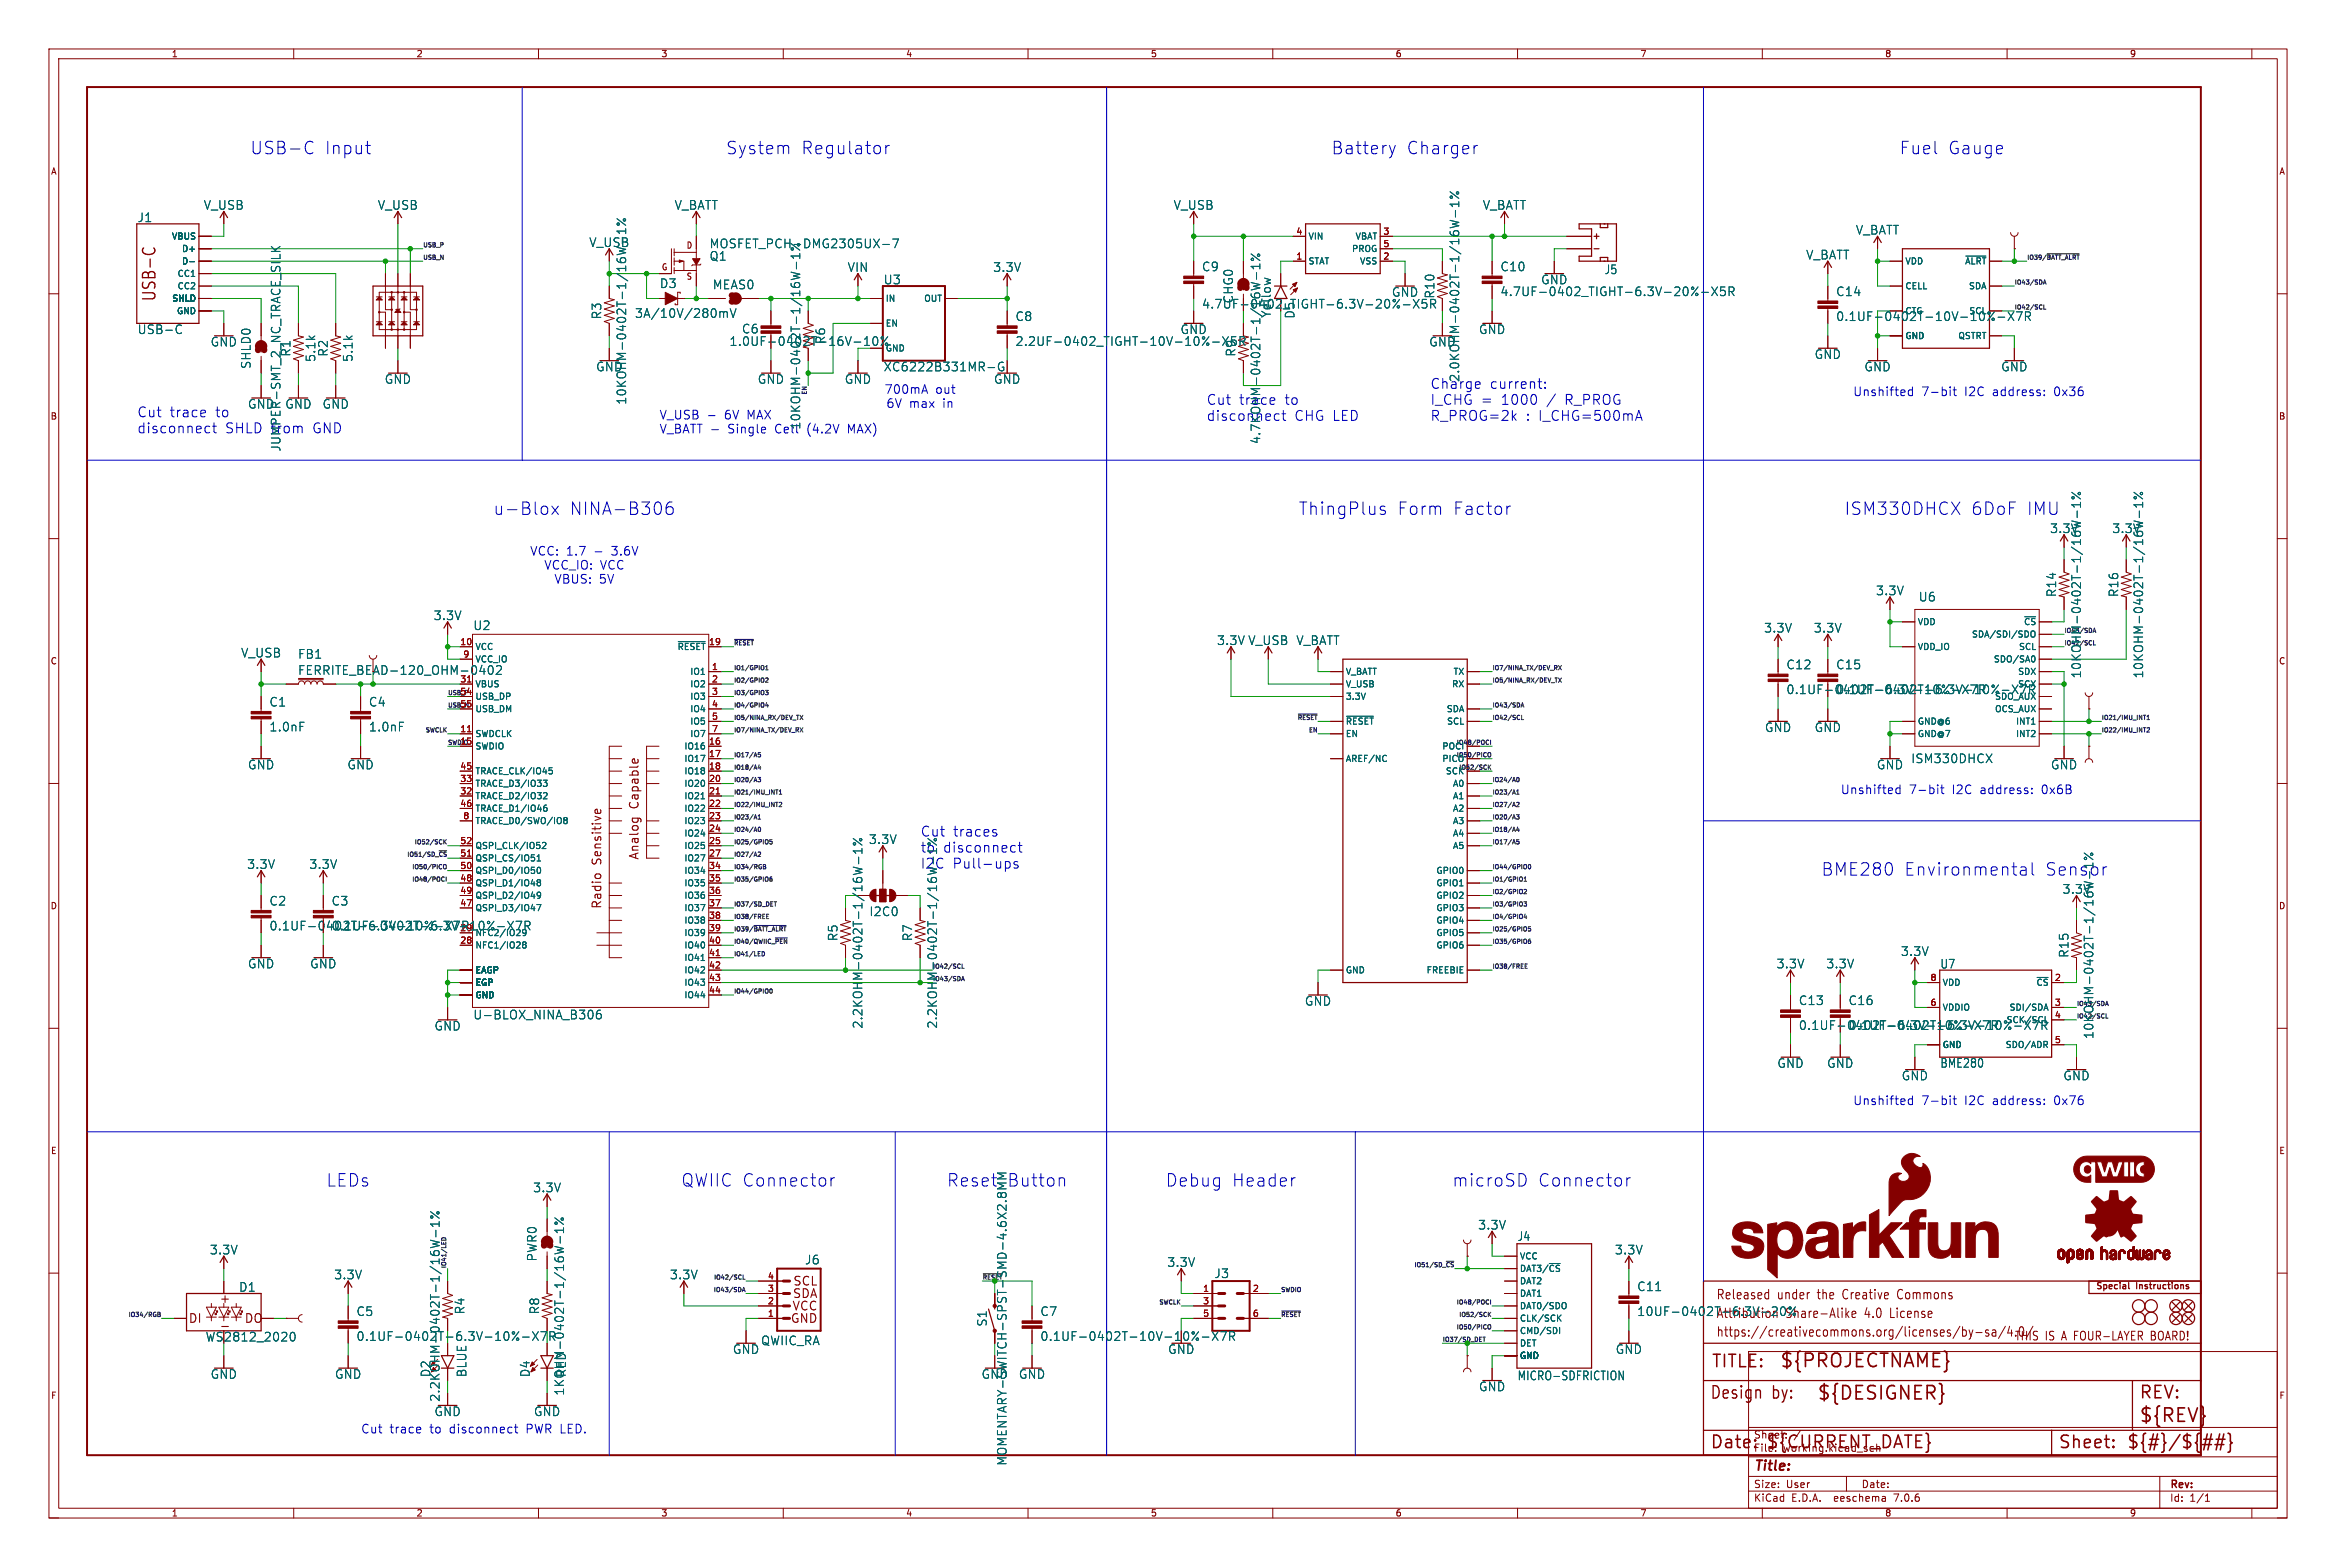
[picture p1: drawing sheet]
<svg xmlns="http://www.w3.org/2000/svg" width="477mm" height="320mm" viewBox="0 0 477 320" stroke-linecap="round" stroke-linejoin="round" font-family="sans-serif">
<defs><g id="words">
<g font-size="3.8" fill="#840000">
<text x="363.5" y="279.7">${PROJECTNAME}</text>
<text x="371.1" y="286.3">${DESIGNER}</text>
<text x="436.9" y="290.9">${REV}</text>
</g>
<g font-size="3.5" fill="#0000c2">
<text x="51.1" y="31.7">USB-C</text>
<text x="66.3" y="31.7">Input</text>
<text x="148.3" y="31.7">System</text>
<text x="163.6" y="31.7">Regulator</text>
<text x="272" y="31.7">Battery</text>
<text x="287.3" y="31.7">Charger</text>
<text x="388" y="31.7">Fuel</text>
<text x="397.9" y="31.7">Gauge</text>
<text x="100.8" y="105.4">u-Blox</text>
<text x="116.3" y="105.4">NINA-B306</text>
<text x="265.3" y="105.4">ThingPlus</text>
<text x="285.4" y="105.4">Form</text>
<text x="296.7" y="105.4">Factor</text>
<text x="376.8" y="105.4">ISM330DHCX</text>
<text x="402.6" y="105.4">6DoF</text>
<text x="413.9" y="105.4">IMU</text>
<text x="372.1" y="179">BME280</text>
<text x="389" y="179">Environmental</text>
<text x="66.7" y="242.5">LEDs</text>
<text x="139.2" y="242.5">QWIIC Connector</text>
<text x="193.4" y="242.5">Reset</text>
<text x="238.1" y="242.5">Debug</text>
<text x="251.6" y="242.5">Header</text>
<text x="296.7" y="242.5">microSD</text>
<text x="314.1" y="242.5">Connector</text>
</g>
<g font-size="3.5" fill="#840000">
<text x="32.2" y="61.7" transform="rotate(-90 32.2 61.7)">USB-C</text>
<text x="349.5" y="279.7">TITLE:</text>
<text x="349.2" y="286">Design</text>
<text x="362" y="286">by:</text>
<text x="436.9" y="286">REV:</text>
<text x="349.2" y="296.2">Date:</text>
<text x="360.7" y="296.2">${CURRENT_DATE}</text>
<text x="420.4" y="296.2">Sheet:</text>
<text x="434.3" y="296.2">${#}/${##}</text>
</g>
<g font-size="3.5" fill="#006464">
<text x="417.7" y="179">Sensor</text>
<text x="205.7" y="242.5">Button</text>
</g>
<g font-size="2.8" fill="#0000c2">
<text x="246.4" y="82.8">Cut</text>
<text x="262.4" y="82.8">to</text>
<text x="292.1" y="82.8">I_CHG =</text>
<text x="304.2" y="79.6">current:</text>
<text x="306.5" y="82.8">1000</text>
<text x="319.6" y="82.8">R_PROG</text>
<text x="27.9" y="85.4">Cut</text>
<text x="27.9" y="88.7">disconnect</text>
<text x="34.6" y="85.4">trace</text>
<text x="43.9" y="85.4">to</text>
<text x="63.8" y="88.7">GND</text>
<text x="264.3" y="86.1">CHG LED</text>
<text x="292.1" y="86.1">R_PROG=2k</text>
<text x="311.6" y="86.1">: I_CHG=500mA</text>
<text x="194.6" y="171">traces</text>
<text x="192.6" y="174.3">disconnect</text>
<text x="194.5" y="177.6">Pull-ups</text>
</g>
<g font-size="2.8" fill="#006464">
<text x="253" y="82.8">trace</text>
<text x="292.1" y="79.6">Charge</text>
<text x="45.9" y="88.7">SHLD from</text>
<text x="246.4" y="86.1">disconnect</text>
<text x="188" y="171">Cut</text>
<text x="188" y="174.3">to</text>
<text x="188" y="177.6">I2C</text>
</g>
<text font-size="2.8" fill="#840000" x="358.2" y="300.9">Title:</text>
<g font-size="2.7" fill="#006464">
<text x="350.5" y="269.5">Attribution</text>
<text x="364.8" y="269.5">Share-Alike</text>
</g>
<g font-size="2.7" fill="#840000">
<text x="350.5" y="265.6">Released</text>
<text x="363.1" y="265.6">under</text>
<text x="371.5" y="265.6">the</text>
<text x="376.9" y="265.6">Creative</text>
<text x="381.1" y="269.5">4.0</text>
<text x="386.5" y="269.5">License</text>
<text x="388.3" y="265.6">Commons</text>
<text x="350.5" y="273.3">https://creativecommons.org/licenses/by-sa/4.0/</text>
</g>
<g font-size="2.5" fill="#006464">
<text x="28" y="45.6">J1</text>
<text x="41.6" y="43">V_USB</text>
<text x="77.1" y="43">V_USB</text>
<text x="137.7" y="43">V_BATT</text>
<text x="239.7" y="43">V_USB</text>
<text x="302.8" y="43">V_BATT</text>
<text x="120.3" y="50.7">V_USB</text>
<text x="144.9" y="53.4">Q1</text>
<text x="144.9" y="50.9">MOSFET_PCH-DMG2305UX-7</text>
<text x="368.9" y="53.2">V_BATT</text>
<text x="379" y="48.1">V_BATT</text>
<text x="134.7" y="59">D3</text>
<text x="145.5" y="59.3">MEAS0</text>
<text x="173.1" y="55.7">VIN</text>
<text x="180.4" y="58.3">U3</text>
<text x="202.8" y="55.7">3.3V</text>
<text x="245.5" y="55.6">C9</text>
<text x="306.4" y="55.6">C10</text>
<text x="314.7" y="58.3">GND</text>
<text x="327.7" y="56.2">J5</text>
<text x="123" y="65.3" transform="rotate(-90 123 65.3)">R3</text>
<text x="129.6" y="65.1">3A/10V/280mV</text>
<text x="207.4" y="65.8">C8</text>
<text x="245.5" y="63.2">4.7UF-0402_TIGHT-6.3V-20%-X5R</text>
<text x="252.1" y="62" transform="rotate(-90 252.1 62)">CHG0</text>
<text x="259.8" y="65" transform="rotate(-90 259.8 65)">Yellow</text>
<text x="264.6" y="65.1" transform="rotate(-90 264.6 65.1)">D5</text>
<text x="284.3" y="60.8">GND</text>
<text x="293.2" y="61.1" transform="rotate(-90 293.2 61.1)">R10</text>
<text x="306.4" y="60.7">4.7UF-0402_TIGHT-6.3V-20%-X5R</text>
<text x="375" y="60.7">C14</text>
<text x="28" y="68.4">USB-C</text>
<text x="43" y="71">GND</text>
<text x="148.9" y="70.8">1.0UF-0402T-16V-10%</text>
<text x="151.5" y="68.3">C6</text>
<text x="168.8" y="70.4" transform="rotate(-90 168.8 70.4)">R6</text>
<text x="207.4" y="70.8">2.2UF-0402_TIGHT-10V-10%-X5R</text>
<text x="241.1" y="68.4">GND</text>
<text x="291.9" y="71">GND</text>
<text x="302" y="68.4">GND</text>
<text x="51.4" y="75.4" transform="rotate(-90 51.4 75.4)">SHLD0</text>
<text x="59.5" y="72.9" transform="rotate(-90 59.5 72.9)">R1</text>
<text x="64.6" y="74" transform="rotate(-90 64.6 74)">5.1k</text>
<text x="67.2" y="72.9" transform="rotate(-90 67.2 72.9)">R2</text>
<text x="72.2" y="74" transform="rotate(-90 72.2 74)">5.1k</text>
<text x="121.7" y="76">GND</text>
<text x="180.4" y="76">XC6222B331MR-G</text>
<text x="252.6" y="72.9" transform="rotate(-90 252.6 72.9)">R9</text>
<text x="370.6" y="73.5">GND</text>
<text x="380.8" y="76">GND</text>
<text x="408.7" y="76">GND</text>
<text x="50.6" y="83.7">GND</text>
<text x="58.2" y="83.7">GND</text>
<text x="65.8" y="83.7">GND</text>
<text x="78.5" y="78.6">GND</text>
<text x="128.1" y="82.7" transform="rotate(-90 128.1 82.7)">10KOHM-0402T-1/16W-1%</text>
<text x="154.7" y="78.6">GND</text>
<text x="172.5" y="78.6">GND</text>
<text x="203" y="78.6">GND</text>
<text x="298.3" y="78.1" transform="rotate(-90 298.3 78.1)">2.0KOHM-0402T-1/16W-1%</text>
<text x="158.3" y="88.7">Cell</text>
<text x="163.7" y="87.8" transform="rotate(-90 163.7 87.8)">10KOHM-0402T-1/16W-1%</text>
<text x="57.5" y="92.3" transform="rotate(-90 57.5 92.3)">JUMPER-SMT_2_NC_TRACE_SILK</text>
<text x="257.7" y="90.8" transform="rotate(-90 257.7 90.8)">4.7KOHM-0402T-1/16W-1%</text>
<text x="418.7" y="109.1">3.3V</text>
<text x="431.4" y="109.1">3.3V</text>
<text x="383.2" y="121.8">3.3V</text>
<text x="391.9" y="123">U6</text>
<text x="420.2" y="122" transform="rotate(-90 420.2 122)">R14</text>
<text x="432.9" y="122" transform="rotate(-90 432.9 122)">R16</text>
<text x="88.5" y="126.8">3.3V</text>
<text x="96.6" y="128.9">U2</text>
<text x="248.5" y="131.9">3.3V V_USB V_BATT</text>
<text x="360.3" y="129.4">3.3V</text>
<text x="370.5" y="129.4">3.3V</text>
<text x="49.2" y="134.5">V_USB</text>
<text x="60.8" y="134.7">FB1</text>
<text x="364.8" y="136.9">C12</text>
<text x="375" y="136.9">C15</text>
<text x="364.8" y="142">0.1UF-0402T-6.3V-10%-X7R</text>
<text x="375" y="142">0.1UF-0402T-6.3V-10%-X7R</text>
<text x="425.3" y="138.6" transform="rotate(-90 425.3 138.6)">10KOHM-0402T-1/16W-1%</text>
<text x="438" y="138.6" transform="rotate(-90 438 138.6)">10KOHM-0402T-1/16W-1%</text>
<text x="55" y="144.5">C1</text>
<text x="55" y="149.6">1.0nF</text>
<text x="75.3" y="144.5">C4</text>
<text x="75.3" y="149.6">1.0nF</text>
<text x="360.5" y="149.7">GND</text>
<text x="370.6" y="149.7">GND</text>
<text x="50.6" y="157.3">GND</text>
<text x="70.9" y="157.3">GND</text>
<text x="383.3" y="157.3">GND</text>
<text x="390.3" y="156.1">ISM330DHCX</text>
<text x="418.9" y="157.3">GND</text>
<text x="177.4" y="172.6">3.3V</text>
<text x="50.4" y="177.6">3.3V</text>
<text x="63.1" y="177.6">3.3V</text>
<text x="55" y="185.1">C2</text>
<text x="67.7" y="185.1">C3</text>
<text x="421.3" y="182.7">3.3V</text>
<text x="67.7" y="190.2">0.1UF-0402T-6.3V-10%-X7R</text>
<text x="177.5" y="187.3">I2C0</text>
<text x="50.6" y="198">GND</text>
<text x="63.3" y="198">GND</text>
<text x="171.3" y="192.3" transform="rotate(-90 171.3 192.3)">R5</text>
<text x="186.5" y="192.3" transform="rotate(-90 186.5 192.3)">R7</text>
<text x="362.8" y="198">3.3V</text>
<text x="373" y="198">3.3V</text>
<text x="388.2" y="195.4">3.3V</text>
<text x="422.8" y="195.7" transform="rotate(-90 422.8 195.7)">R15</text>
<text x="396.3" y="198">U7</text>
<text x="96.6" y="208.4">U-BLOX_NINA_B306</text>
<text x="266.5" y="205.6">GND</text>
<text x="367.4" y="205.5">C13</text>
<text x="377.5" y="205.5">C16</text>
<text x="88.7" y="210.7">GND</text>
<text x="176.4" y="210.2" transform="rotate(-90 176.4 210.2)">2.2KOHM-0402T-1/16W-1%</text>
<text x="191.6" y="210.2" transform="rotate(-90 191.6 210.2)">2.2KOHM-0402T-1/16W-1%</text>
<text x="367.4" y="210.5">0.1UF-0402T-6.3V-10%-X7R</text>
<text x="377.5" y="210.5">0.1UF-0402T-6.3V-10%-X7R</text>
<text x="427.8" y="212.3" transform="rotate(-90 427.8 212.3)">10KOHM-0402T-1/16W-1%</text>
<text x="363" y="218.3">GND</text>
<text x="373.2" y="218.3">GND</text>
<text x="388.4" y="220.8">GND</text>
<text x="396.3" y="218.2">BME280</text>
<text x="421.4" y="220.8">GND</text>
<text x="108.8" y="243.7">3.3V</text>
<text x="301.9" y="251.3">3.3V</text>
<text x="42.8" y="256.4">3.3V</text>
<text x="109.8" y="257.7" transform="rotate(-90 109.8 257.7)">PWR0</text>
<text x="309.9" y="253.6">J4</text>
<text x="329.8" y="256.4">3.3V</text>
<text x="68.2" y="261.5">3.3V</text>
<text x="136.8" y="261.5">3.3V</text>
<text x="164.4" y="258.4">J6</text>
<text x="238.4" y="258.9">3.3V</text>
<text x="248" y="261.2">J3</text>
<text x="334.4" y="263.9">C11</text>
<text x="48.8" y="264">D1</text>
<text x="72.7" y="269">C5</text>
<text x="95.1" y="268.5" transform="rotate(-90 95.1 268.5)">R4</text>
<text x="110.3" y="268.5" transform="rotate(-90 110.3 268.5)">R8</text>
<text x="212.4" y="269">C7</text>
<text x="334.4" y="269">10UF-0402T-6.3V-20%</text>
<text x="44.7" y="272">-</text>
<text x="72.7" y="274">0.1UF-0402T-6.3V-10%-X7R</text>
<text x="155.4" y="274.9">QWIIC_RA</text>
<text x="201.8" y="271" transform="rotate(-90 201.8 271)">S1</text>
<text x="212.4" y="274">0.1UF-0402T-10V-10%-X7R</text>
<text x="43" y="281.8">GND</text>
<text x="68.4" y="281.8">GND</text>
<text x="88.1" y="281.3" transform="rotate(-90 88.1 281.3)">D2</text>
<text x="95.5" y="281.3" transform="rotate(-90 95.5 281.3)">BLUE</text>
<text x="108.4" y="281.3" transform="rotate(-90 108.4 281.3)">D4</text>
<text x="115.8" y="281.3" transform="rotate(-90 115.8 281.3)">RED</text>
<text x="149.6" y="276.7">GND</text>
<text x="200.4" y="281.8">GND</text>
<text x="208.1" y="281.8">GND</text>
<text x="238.5" y="276.7">GND</text>
<text x="330" y="276.7">GND</text>
<text x="90" y="286.4" transform="rotate(-90 90 286.4)">2.2KOHM-0402T-1/16W-1%</text>
<text x="115.4" y="285.1" transform="rotate(-90 115.4 285.1)">1KOHM-0402T-1/16W-1%</text>
<text x="302" y="284.3">GND</text>
<text x="309.9" y="282.1">MICRO-SDFRICTION</text>
<text x="88.7" y="289.4">GND</text>
<text x="109" y="289.4">GND</text>
</g>
<g font-size="2.5" fill="#840000">
<text x="375" y="65.8">0.1UF-0402T-10V-10%-X7R</text>
<text x="60.8" y="138">FERRITE_BEAD-120_OHM-0402</text>
<text x="130.8" y="165.2" transform="rotate(-90 130.8 165.2)">Capable</text>
<text x="123.1" y="176.6" transform="rotate(-90 123.1 176.6)">Sensitive</text>
<text x="130.8" y="175.7" transform="rotate(-90 130.8 175.7)">Analog</text>
<text x="123.1" y="185.7" transform="rotate(-90 123.1 185.7)">Radio</text>
<text x="55" y="190.2">0.1UF-0402T-6.3V-10%-X7R</text>
<text x="161.9" y="262.8">SCL</text>
<text x="44.7" y="266.4">+</text>
<text x="161.7" y="267.9">VCC</text>
<text x="161.8" y="265.4">SDA</text>
<text x="38.4" y="270.5">DI</text>
<text x="41.9" y="274.2">WS2812_2020</text>
<text x="49.8" y="270.5">DO</text>
<text x="161.4" y="270.5">GND</text>
<text x="411.5" y="274">THIS IS A FOUR-LAYER</text>
<text x="440" y="274">BOARD!</text>
<text x="205.8" y="299.4" transform="rotate(-90 205.8 299.4)">MOMENTARY-SWITCH-SPST-SMD-4.6X2.8MM</text>
</g>
<g font-size="2.5" fill="#0000c2">
<text x="180.6" y="80.7">700mA</text>
<text x="181" y="83.6">6V max</text>
<text x="191.1" y="80.7">out</text>
<text x="192.6" y="83.6">in</text>
<text x="378.5" y="81">Unshifted</text>
<text x="392.4" y="81">7-bit</text>
<text x="401.3" y="81">I2C</text>
<text x="407" y="81">address:</text>
<text x="419.7" y="81">0x36</text>
<text x="134.6" y="85.8">V_USB -</text>
<text x="134.6" y="88.7">V_BATT -</text>
<text x="147.9" y="85.8">6V MAX</text>
<text x="148.6" y="88.7">Single</text>
<text x="164.9" y="88.7">(4.2V</text>
<text x="173.3" y="88.7">MAX)</text>
<text x="108.2" y="113.7">VCC: 1.7</text>
<text x="125" y="113.7">3.6V</text>
<text x="111.1" y="116.6">VCC_IO: VCC</text>
<text x="113.2" y="119.5">VBUS: 5V</text>
<text x="375.9" y="162.3">Unshifted</text>
<text x="389.9" y="162.3">7-bit</text>
<text x="398.7" y="162.3">I2C</text>
<text x="404.5" y="162.3">address:</text>
<text x="417.1" y="162.3">0x6B</text>
<text x="378.5" y="225.8">Unshifted</text>
<text x="392.4" y="225.8">7-bit</text>
<text x="401.3" y="225.8">I2C</text>
<text x="407" y="225.8">address:</text>
<text x="419.7" y="225.8">0x76</text>
<text x="73.7" y="292.9">Cut</text>
<text x="79.5" y="292.9">trace</text>
<text x="87.7" y="292.9">to</text>
<text x="91.8" y="292.9">disconnect</text>
<text x="107.6" y="292.9">PWR LED.</text>
</g>
<g font-size="2.1" fill="#840000">
<text x="358.2" y="294">Sheet:</text>
<text x="366.4" y="294">/</text>
<text x="358.2" y="296.7">File:</text>
<text x="364.3" y="296.7">working.kicad_sch</text>
<text x="358.2" y="304.1">Size:</text>
<text x="364.8" y="304.1">User</text>
<text x="380.2" y="304.1">Date:</text>
<text x="443.2" y="304.3">Rev:</text>
<text x="358.2" y="306.9">KiCad</text>
<text x="365.9" y="306.9">E.D.A.</text>
<text x="374.8" y="306.9">eeschema</text>
<text x="387.2" y="306.9">7.0.6</text>
<text x="443.2" y="306.9">Id:</text>
<text x="447.3" y="306.9">1/1</text>
</g>
<g font-size="1.8" fill="#840000">
<text x="35" y="11.9">1</text>
<text x="85" y="11.9">2</text>
<text x="135" y="11.9">3</text>
<text x="185" y="11.9">4</text>
<text x="235" y="11.9">5</text>
<text x="285" y="11.9">6</text>
<text x="335" y="11.9">7</text>
<text x="385" y="11.9">8</text>
<text x="435" y="11.9">9</text>
<text x="10.3" y="35.9">A</text>
<text x="465.5" y="35.9">A</text>
<text x="140.2" y="51">D</text>
<text x="135.1" y="55.4">G</text>
<text x="140.2" y="57.3">S</text>
<text x="10.3" y="85.9">B</text>
<text x="465.4" y="85.9">B</text>
<text x="10.3" y="135.9">C</text>
<text x="465.4" y="135.9">C</text>
<text x="10.3" y="185.9">D</text>
<text x="465.4" y="185.9">D</text>
<text x="10.3" y="235.9">E</text>
<text x="465.5" y="235.9">E</text>
<text x="428" y="263.6">Special</text>
<text x="436.4" y="263.6">Instructions</text>
<text x="10.3" y="285.9">F</text>
<text x="465.5" y="285.9">F</text>
<text x="35" y="309.9">1</text>
<text x="85" y="309.9">2</text>
<text x="135" y="309.9">3</text>
<text x="185" y="309.9">4</text>
<text x="235" y="309.9">5</text>
<text x="285" y="309.9">6</text>
<text x="335" y="309.9">7</text>
<text x="385" y="309.9">8</text>
<text x="435" y="309.9">9</text>
</g>
<g font-size="1.8" fill="#006464">
<text x="35" y="49.1">VBUS</text>
<text x="37.1" y="51.7">D+</text>
<text x="267.2" y="49.1">VIN</text>
<text x="276.1" y="51.7">PROG</text>
<text x="276.8" y="49.1">VBAT</text>
<text x="36.2" y="56.7">CC1</text>
<text x="36.2" y="59.3">CC2</text>
<text x="37.1" y="54.2">D-</text>
<text x="267.2" y="54.2">STAT</text>
<text x="277.7" y="54.2">VSS</text>
<text x="389.1" y="59.3">CELL</text>
<text x="389.1" y="54.2">VDD</text>
<text x="401.3" y="54.2">~{ALRT}</text>
<text x="402.1" y="59.3">SDA</text>
<text x="35.1" y="61.8">SHLD</text>
<text x="36.1" y="64.4">GND</text>
<text x="180.8" y="61.8">IN</text>
<text x="188.7" y="61.8">OUT</text>
<text x="389.1" y="64.4">CTG</text>
<text x="402.2" y="64.4">SCL</text>
<text x="180.8" y="72">GND</text>
<text x="180.8" y="66.9">EN</text>
<text x="389.1" y="69.4">GND</text>
<text x="399.9" y="69.4">QSTRT</text>
<text x="391.7" y="127.9">VDD</text>
<text x="402.7" y="130.4">SDA/SDI/SDO</text>
<text x="413.4" y="127.9">~{CS}</text>
<text x="97" y="132.9">VCC</text>
<text x="97" y="135.5">VCC_IO</text>
<text x="138.3" y="132.9">~{RESET}</text>
<text x="391.7" y="132.9">VDD_IO</text>
<text x="407.2" y="135.5">SDO/SA0</text>
<text x="412.3" y="132.9">SCL</text>
<text x="97" y="140.6">VBUS</text>
<text x="97" y="143.1">USB_DP</text>
<text x="140.9" y="138">IO1</text>
<text x="140.9" y="140.6">IO2</text>
<text x="140.9" y="143.1">IO3</text>
<text x="274.8" y="140.6">V_USB</text>
<text x="274.8" y="138">V_BATT</text>
<text x="274.8" y="143.1">3.3V</text>
<text x="296.5" y="140.6">RX</text>
<text x="296.8" y="138">TX</text>
<text x="407.4" y="143.1">SDO_AUX</text>
<text x="412.2" y="138">SDX</text>
<text x="412.2" y="140.6">SCX</text>
<text x="97" y="145.6">USB_DM</text>
<text x="140.9" y="145.6">IO4</text>
<text x="140.9" y="148.2">IO5</text>
<text x="274.8" y="148.2">~{RESET}</text>
<text x="295.4" y="145.6">SDA</text>
<text x="295.5" y="148.2">SCL</text>
<text x="391.7" y="148.2">GND@6</text>
<text x="407.4" y="145.6">OCS_AUX</text>
<text x="411.7" y="148.2">INT1</text>
<text x="97" y="150.7">SWDCLK</text>
<text x="97" y="153.3">SWDIO</text>
<text x="139.7" y="153.3">IO16</text>
<text x="139.7" y="155.8">IO17</text>
<text x="140.9" y="150.7">IO7</text>
<text x="274.8" y="150.7">EN</text>
<text x="274.8" y="155.8">AREF/NC</text>
<text x="294.5" y="153.3">POCI</text>
<text x="294.5" y="155.8">PICO</text>
<text x="391.7" y="150.7">GND@7</text>
<text x="411.7" y="150.7">INT2</text>
<text x="97" y="160.9">TRACE_D3/IO33</text>
<text x="97" y="158.3">TRACE_CLK/IO45</text>
<text x="139.7" y="158.3">IO18</text>
<text x="139.7" y="160.9">IO20</text>
<text x="295.3" y="158.3">SCK</text>
<text x="296.7" y="160.9">A0</text>
<text x="97" y="163.4">TRACE_D2/IO32</text>
<text x="97" y="166">TRACE_D1/IO46</text>
<text x="139.7" y="163.4">IO21</text>
<text x="139.7" y="166">IO22</text>
<text x="296.7" y="166">A2</text>
<text x="296.7" y="163.4">A1</text>
<text x="97" y="173.6">QSPI_CLK/IO52</text>
<text x="97" y="168.5">TRACE_D0/SWO/IO8</text>
<text x="139.7" y="168.5">IO23</text>
<text x="139.7" y="171">IO24</text>
<text x="139.7" y="173.6">IO25</text>
<text x="296.7" y="173.6">A5</text>
<text x="296.7" y="171">A4</text>
<text x="296.7" y="168.5">A3</text>
<text x="97" y="178.7">QSPI_D0/IO50</text>
<text x="97" y="176.1">QSPI_CS/IO51</text>
<text x="139.7" y="176.1">IO27</text>
<text x="139.7" y="178.7">IO34</text>
<text x="293.3" y="178.7">GPIO0</text>
<text x="97" y="181.2">QSPI_D1/IO48</text>
<text x="97" y="183.7">QSPI_D2/IO49</text>
<text x="139.7" y="181.2">IO35</text>
<text x="139.7" y="183.7">IO36</text>
<text x="293.3" y="183.7">GPIO2</text>
<text x="293.3" y="181.2">GPIO1</text>
<text x="93.9" y="190.2">29</text>
<text x="97" y="191.4">NFC2/IO29</text>
<text x="97" y="186.3">QSPI_D3/IO47</text>
<text x="139.7" y="186.3">IO37</text>
<text x="139.7" y="188.8">IO38</text>
<text x="139.7" y="191.4">IO39</text>
<text x="293.3" y="191.4">GPIO5</text>
<text x="293.3" y="188.8">GPIO4</text>
<text x="293.3" y="186.3">GPIO3</text>
<text x="97" y="193.9">NFC1/IO28</text>
<text x="139.7" y="193.9">IO40</text>
<text x="139.7" y="196.4">IO41</text>
<text x="293.3" y="193.9">GPIO6</text>
<text x="97" y="201.5">EGP</text>
<text x="97" y="199">EAGP</text>
<text x="139.7" y="199">IO42</text>
<text x="139.7" y="201.5">IO43</text>
<text x="274.8" y="199">GND</text>
<text x="291.3" y="199">FREEBIE</text>
<text x="396.7" y="201.5">VDD</text>
<text x="415.9" y="201.5">~{CS}</text>
<text x="97" y="204.1">GND</text>
<text x="139.7" y="204.1">IO44</text>
<text x="396.7" y="206.6">VDDIO</text>
<text x="409.8" y="209.1">SCK/SCL</text>
<text x="410.4" y="206.6">SDI/SDA</text>
<text x="396.7" y="214.2">GND</text>
<text x="409.6" y="214.2">SDO/ADR</text>
<text x="310.4" y="257.4">VCC</text>
<text x="310.4" y="262.5">DAT2</text>
<text x="310.4" y="259.9">DAT3/~{CS}</text>
<text x="310.4" y="267.6">DAT0/SDO</text>
<text x="310.4" y="265">DAT1</text>
<text x="310.4" y="272.6">CMD/SDI</text>
<text x="310.4" y="270.1">CLK/SCK</text>
<text x="310.4" y="275.2">DET</text>
<text x="310.4" y="277.7">GND</text>
</g>
<g font-size="1.8" fill="#a90000">
<text x="264.7" y="53.1">1</text>
<text x="264.7" y="48">4</text>
<text x="282.5" y="53.1">2</text>
<text x="282.5" y="48">3</text>
<text x="282.5" y="50.5">5</text>
<text x="93.9" y="131.8">10</text>
<text x="144.7" y="131.8">19</text>
<text x="94.5" y="134.4">9</text>
<text x="145.3" y="136.9">1</text>
<text x="93.9" y="139.4">31</text>
<text x="93.9" y="142">54</text>
<text x="145.3" y="139.4">2</text>
<text x="145.3" y="142">3</text>
<text x="93.9" y="149.6">11</text>
<text x="93.9" y="144.5">55</text>
<text x="145.3" y="144.5">4</text>
<text x="145.3" y="147.1">5</text>
<text x="145.3" y="149.6">7</text>
<text x="93.9" y="152.1">15</text>
<text x="144.7" y="152.1">16</text>
<text x="144.7" y="154.7">17</text>
<text x="93.9" y="159.8">33</text>
<text x="93.9" y="157.2">45</text>
<text x="144.7" y="157.2">18</text>
<text x="144.7" y="159.8">20</text>
<text x="93.9" y="162.3">32</text>
<text x="93.9" y="164.8">46</text>
<text x="94.5" y="167.4">8</text>
<text x="144.7" y="162.3">21</text>
<text x="144.7" y="164.8">22</text>
<text x="144.7" y="167.4">23</text>
<text x="93.9" y="172.5">52</text>
<text x="144.7" y="169.9">24</text>
<text x="144.7" y="172.5">25</text>
<text x="93.9" y="177.5">50</text>
<text x="93.9" y="175">51</text>
<text x="144.7" y="175">27</text>
<text x="144.7" y="177.5">34</text>
<text x="93.9" y="185.2">47</text>
<text x="93.9" y="180.1">48</text>
<text x="93.9" y="182.6">49</text>
<text x="144.7" y="180.1">35</text>
<text x="144.7" y="182.6">36</text>
<text x="144.7" y="185.2">37</text>
<text x="144.7" y="187.7">38</text>
<text x="144.7" y="190.2">39</text>
<text x="93.9" y="192.8">28</text>
<text x="144.7" y="192.8">40</text>
<text x="144.7" y="195.3">41</text>
<text x="144.7" y="197.9">42</text>
<text x="144.7" y="200.4">43</text>
<text x="144.7" y="202.9">44</text>
<text x="394.3" y="200.4">8</text>
<text x="419.7" y="200.4">2</text>
<text x="394.3" y="205.5">6</text>
<text x="419.7" y="205.5">3</text>
<text x="419.7" y="208">4</text>
<text x="419.7" y="213.1">5</text>
<text x="156.8" y="263.9">3</text>
<text x="156.8" y="261.4">4</text>
<text x="245.7" y="263.9">1</text>
<text x="255.8" y="263.9">2</text>
<text x="156.8" y="269">1</text>
<text x="156.8" y="266.4">2</text>
<text x="245.7" y="266.4">3</text>
<text x="245.7" y="269">5</text>
<text x="255.8" y="269">6</text>
</g>
<g font-size="1.2" fill="#0f0f0f">
<text x="86.4" y="50.6">USB_P</text>
<text x="86.4" y="53.1">USB_N</text>
<text x="414" y="53.1">IO39/~{BATT_ALRT}</text>
<text x="411.5" y="58.2">IO43/SDA</text>
<text x="164.9" y="80.8" transform="rotate(-90 164.9 80.8)">EN</text>
<text x="149.9" y="131.8">~{RESET}</text>
<text x="149.9" y="136.9">IO1/GPIO1</text>
<text x="304.8" y="136.9">IO7/NINA_TX/DEV_RX</text>
<text x="91.4" y="142">USB_P</text>
<text x="149.9" y="142">IO3/GPIO3</text>
<text x="149.9" y="139.5">IO2/GPIO2</text>
<text x="304.8" y="139.5">IO5/NINA_RX/DEV_TX</text>
<text x="86.8" y="149.6">SWCLK</text>
<text x="91.4" y="144.5">USB_N</text>
<text x="149.9" y="147.1">IO5/NINA_RX/DEV_TX</text>
<text x="149.9" y="144.5">IO4/GPIO4</text>
<text x="149.9" y="149.6">IO7/NINA_TX/DEV_RX</text>
<text x="264.9" y="147.1">~{RESET}</text>
<text x="267.2" y="149.6">EN</text>
<text x="304.8" y="144.5">IO43/SDA</text>
<text x="304.8" y="147.1">IO42/SCL</text>
<text x="429.3" y="147.1">IO21/IMU_INT1</text>
<text x="429.3" y="149.6">IO22/IMU_INT2</text>
<text x="91.4" y="152.2">SWDIO</text>
<text x="149.9" y="154.7">IO17/A5</text>
<text x="297.4" y="154.7">IO50/PICO</text>
<text x="297.4" y="152.2">IO48/POCI</text>
<text x="149.9" y="157.2">IO18/A4</text>
<text x="149.9" y="159.8">IO20/A3</text>
<text x="297.9" y="157.2">IO52/SCK</text>
<text x="304.8" y="159.8">IO24/A0</text>
<text x="149.9" y="167.4">IO23/A1</text>
<text x="149.9" y="162.3">IO21/IMU_INT1</text>
<text x="149.9" y="164.9">IO22/IMU_INT2</text>
<text x="304.8" y="167.4">IO20/A3</text>
<text x="304.8" y="162.3">IO23/A1</text>
<text x="304.8" y="164.9">IO27/A2</text>
<text x="84.6" y="172.5">IO52/SCK</text>
<text x="149.9" y="172.5">IO25/GPIO5</text>
<text x="149.9" y="169.9">IO24/A0</text>
<text x="304.8" y="169.9">IO18/A4</text>
<text x="304.8" y="172.5">IO17/A5</text>
<text x="83" y="175">IO51/SD_~{CS}</text>
<text x="84" y="177.6">IO50/PICO</text>
<text x="149.9" y="175">IO27/A2</text>
<text x="149.9" y="177.6">IO34/RGB</text>
<text x="304.8" y="177.6">IO44/GPIO0</text>
<text x="84" y="180.1">IO48/POCI</text>
<text x="149.9" y="185.2">IO37/SD_DET</text>
<text x="149.9" y="180.1">IO35/GPIO6</text>
<text x="304.8" y="185.2">IO3/GPIO3</text>
<text x="304.8" y="180.1">IO1/GPIO1</text>
<text x="304.8" y="182.6">IO2/GPIO2</text>
<text x="149.9" y="187.7">IO38/FREE</text>
<text x="149.9" y="190.3">IO39/~{BATT_ALRT}</text>
<text x="304.8" y="190.3">IO25/GPIO5</text>
<text x="304.8" y="187.7">IO4/GPIO4</text>
<text x="149.9" y="195.3">IO41/LED</text>
<text x="149.9" y="192.8">IO40/QWIIC_~{PEN}</text>
<text x="304.8" y="192.8">IO35/GPIO6</text>
<text x="304.8" y="197.9">IO38/FREE</text>
<text x="149.9" y="203">IO44/GPIO0</text>
<text x="190.5" y="200.4">IO43/SDA</text>
<text x="91.2" y="259.1" transform="rotate(-90 91.2 259.1)">IO41/LED</text>
<text x="145.6" y="263.9">IO43/SDA</text>
<text x="145.7" y="261.4">IO42/SCL</text>
<text x="261.6" y="263.9">SWDIO</text>
<text x="288.8" y="258.8">IO51/SD_~{CS}</text>
<text x="26.1" y="269">IO34/RGB</text>
<text x="236.7" y="266.5">SWCLK</text>
<text x="261.6" y="269">~{RESET}</text>
<text x="297.4" y="266.5">IO48/POCI</text>
<text x="297.9" y="269">IO52/SCK</text>
<text x="294.6" y="274.1">IO37/SD_DET</text>
<text x="297.4" y="271.5">IO50/PICO</text>
</g>
<g font-size="1.2" fill="#006464">
<text x="411.5" y="63.3">IO42/SCL</text>
<text x="421.6" y="131.8">IO42/SCL</text>
<text x="421.6" y="129.3">IO43/SDA</text>
<text x="190.5" y="197.9">IO42/SCL</text>
<text x="424.2" y="208">IO42/SCL</text>
<text x="424.2" y="205.5">IO43/SDA</text>
<text x="200.7" y="261.4">~{RESET}</text>
</g>
</g></defs>
<g fill="none" stroke="#840000" stroke-width=".2">
<path d="M10 10h457.2v300h-457.2zM12 12h453.2v296h-453.2zM60 10v2M110 10v2M160 10v2M210 10v2M260 10v2M310 10v2M360 10v2M410 10v2M460 10v2M10 60h2"/>
<path d="M40.6 55.9h2.6M40.6 50.8h2.6M40.6 53.3h2.6M40.6 58.4h2.6M40.6 48.3h2.6M45.7 43.2v2.5M77.5 59.7h7.6v7.6h-7.6zM78.7 55.9v7.3h1.3M80 59.7v7.6M81.3 43.2v2.5M81.3 55.9v15.2M82.5 59.7v7.6"/>
<path d="M83.8 55.9v7.3h1.3M124.5 50.8v2.5M124.5 58.4v2.6l1 .2-2.1 .6 2.1 .7-2.1 .6 2.1 .7-2.1 .6 2.1 .6-2.1 .7 1.1 .3v2.6M137.2 50.8v5.1h-2.6M137.7 53.3h2v1.9M137.7 50.8v1.4M137.7 52.7v1.5M137.7 54.6v1.3M137.7 55.2h4.5M137.7 51.5h4.5M138.9 59.9v-.2h-.5v2.5h-.5v-.2M142.2 43.2v2.5"/>
<path d="M142.2 48.3v4.5M142.2 54.1v4.3M143.2 53.9l-.2 .2h-1.5l-.2 .2M175.3 55.9v2.5M205.7 55.9v2.5M243.8 43.2v2.5M243.8 53.3v3.1M243.8 57.9v3.1M254 53.3v3.5M261.6 55.9v2.5M264.2 53.3h2.5M264.2 48.3h2.5"/>
<path d="M264.9 57.7l-1.4 1.4M265 58.8l-1.3 1.4M281.9 50.8h2.6M281.9 53.3h2.6M281.9 48.3h2.6M287 55.9v2.5M294.6 53.3v2.6l1.1 .2-2.1 .7 2.1 .6-2.1 .6 2.1 .7-2.1 .6 2.1 .6-2.1 .7 1 .4v2.5M304.8 53.3v3.1M304.8 57.9v3.1M307.3 43.2v2.5M317.5 53.3v2.6M320 50.8h5.1"/>
<path d="M320 48.3h5.1M327.7 53.3h.1M327.7 45.7h.1M373.4 53.3v2.6M373.4 58.4v3.1M383.5 48.3v2.5M386.1 53.3h2.5M386.1 58.4h2.5M406.4 53.3h2.5M406.4 58.4h2.5M410.7 47.5a.76 .76 0 0 0 .8 .8 .76 .76 0 0 0 .7-.8M411.5 50.8h.1"/>
<path d="M411.5 48.3v2.5M465.2 60h2M40.6 63.5h2.6M40.6 61h2.6M45.7 66v2.6M53.3 66v3.5M53.3 72.8v3.4M53.3 78.7v2.6M61 66v2.6l1 .2-2.1 .7 2.1 .6-2.1 .6 2.1 .7-2.1 .6 2.1 .6-2.1 .7 1.1 .4v2.5M61 78.7v2.6M68.6 66v2.6l1 .2-2 .7 2 .6-2 .6 2 .7-2 .6 2 .6-2 .7 1 .4v2.5M68.6 78.7v2.6"/>
<path d="M76.9 65.7h1.2M76.9 60.6h1.2M77.5 63.8h1.2v7.3M79.4 65.7h1.2M79.4 60.6h1.2M81.3 73.7v2.5M81.7 63.1l-.9 .2M82 65.7h1.1M82 60.6h1.1M82.5 63.8h1.3v7.3M84.5 65.7h1.2M84.5 60.6h1.2"/>
<path d="M124.5 71.1v2.6M134.6 61h.1M134.6 61h1.3M138.4 61h1.3M139.7 61h.1M144.8 61h3.4M151.5 61h3.4M157.5 63.5v3M157.5 68.1v.5M157.5 73.7v2.5M165.1 63.5v2.5l1 .4-2 .7 2 .6-2 .6M165.1 71.1v2.6"/>
<path d="M175.3 73.7v2.5M177.8 61h2.5M177.8 71.1h2.5M177.8 66h2.5M193 61h2.6M205.7 63.5v3M205.7 68.1v3M205.7 73.7v2.5M243.8 63.5v2.5M254 66v2.6l1 .2-2 .7 2 .6-2 .6 2 .7-2 .6 2 .6-2 .7 1 .4v2.5M254 60.1v.9M294.6 66v2.6"/>
<path d="M304.8 63.5v2.5M373.4 63v3M373.4 68.6v2.5M383.5 71.1v2.6M386.1 68.6h2.5M406.4 63.5h2.5M406.4 68.6h2.5M411.5 71.1v2.6M10 110h2M421.6 109.2v2.6M421.6 114.3v2.5l1.1 .4-2.1 .7 2.1 .6-2.1 .6 2.1 .7-2.1 .6 2.1 .6-2.1 .7 1 .2v2.6M434.3 109.2v2.6"/>
<path d="M434.3 114.3v2.5l1.1 .4-2.1 .7 2.1 .6-2.1 .6 2.1 .7-2.1 .6 2.1 .6-2.1 .7 1 .2v2.6M465.2 110h2M53.3 134.6v2.6M58.4 139.7h2.6l.1-.4 .5-.2 .4 .2 .2 .4 .2-.4 .5-.2 .4 .2 .2 .4 .2-.4 .4-.2 .5 .2 .2 .4 .2-.4 .4-.2 .5 .2 .1 .4h2.6M61 138.8h5M61 138.6h5M75.4 133.9a.76 .76 0 0 0 .8 .7 .76 .76 0 0 0 .8-.7M76.2 134.6v2.6M91.4 127v2.5M94 139.7h2.5M94 132.1h2.5M94 134.6h2.5"/>
<path d="M96.5 129.5h48.3v76.2h-48.3zM144.8 139.7h2.5M144.8 137.2h2.5M144.8 132.1h2.5M251.5 132.1v2.5M259.1 132.1v2.5M269.2 132.1v2.5M271.8 139.7h2.5M271.8 137.2h2.5M299.7 139.7h2.6M299.7 137.2h2.6M363.2 129.5v2.6"/>
<path d="M363.2 134.6v3.1M363.2 139.2v3M373.4 129.5v2.6M373.4 134.6v3.1M373.4 139.2v.5M386.1 121.9v2.6M388.6 132.1h2.6M388.6 127h2.6M391.2 124.5h25.4v27.9h-25.4zM416.6 139.7h2.5M416.6 129.5h2.5M416.6 137.2h2.5"/>
<path d="M416.6 132.1h2.5M416.6 134.6h2.5M416.6 127h2.5M10 160h2M53.3 142.2v3.1M53.3 146.8v3.1M53.3 152.4v2.5M73.7 142.2v3.1M73.7 146.8v3.1M73.7 152.4v2.5M94 152.4h2.5M94 157.5h2.5"/>
<path d="M94 149.9h2.5M94 142.2h2.5M94 144.8h2.5M124.5 157.5h2.5M124.5 154.9h2.5M127 152.4h-2.5v43.2h2.5M132.1 154.9h2.5M134.6 152.4h-2.5v5.1h2.5M144.8 152.4h2.5M144.8 157.5h2.5M144.8 154.9h2.5M144.8 149.9h2.5"/>
<path d="M144.8 142.2h2.5M144.8 144.8h2.5M144.8 147.3h2.5M271.8 154.9h2.5M271.8 149.9h2.5M271.8 142.2h2.5M271.8 147.3h2.5M299.7 152.4h2.6M299.7 157.5h2.6M299.7 154.9h2.6M299.7 144.8h2.6M299.7 147.3h2.6"/>
<path d="M363.2 144.8v2.5M373.4 144.8v2.5M386.1 152.4v2.5M388.6 149.9h2.6M388.6 147.3h2.6M416.6 149.9h2.5M416.6 142.2h2.5M416.6 144.8h2.5M416.6 147.3h2.5M421.6 152.4v2.5M426 141.5a.76 .76 0 0 0 .7 .7 .76 .76 0 0 0 .8-.7M426 155.7a.76 .76 0 0 1 .7-.8 .76 .76 0 0 1 .8 .8"/>
<path d="M426.7 144.8h.1M426.7 152.4h.1M426.7 142.2v2.6M426.7 152.4v2.5M465.2 160h2M53.3 177.8v2.5M66 177.8v2.5M94 160h2.5M94 167.6h2.5M94 165.1h2.5M94 162.6h2.5M94 175.3h2.5"/>
<path d="M94 172.7h2.5M94 177.8h2.5M124.5 160h2.5M124.5 170.2h2.5M124.5 167.6h2.5M124.5 165.1h2.5M124.5 162.6h2.5M132.1 170.2h2.5M132.1 175.3h2.5M132.1 172.7h2.5M134.6 160h-2.5v7.6h2.5M144.8 160h2.5"/>
<path d="M144.8 170.2h2.5M144.8 167.6h2.5M144.8 165.1h2.5M144.8 162.6h2.5M144.8 175.3h2.5M144.8 172.7h2.5M144.8 177.8h2.5M180.3 172.7v2.6M180.3 177.8v3.8M299.7 160h2.6M299.7 170.2h2.6M299.7 167.6h2.6"/>
<path d="M299.7 165.1h2.6M299.7 162.6h2.6M299.7 172.7h2.6M299.7 177.8h2.6M53.3 182.9v3M53.3 187.5v3M53.3 193v2.6M66 182.9v3M66 187.5v.5M66 193v2.6M94 193h2.5M94 185.4h2.5"/>
<path d="M94 182.9h2.5M94 180.3h2.5M94 198.1h2.5M121.9 193h5.1M121.9 190.5h5.1M124.5 188h2.5M124.5 185.4h2.5M124.5 182.9h2.5M124.5 180.3h2.5M144.8 193h2.5M144.8 190.5h2.5M144.8 195.6h2.5"/>
<path d="M144.8 188h2.5M144.8 185.4h2.5M144.8 182.9h2.5M144.8 180.3h2.5M144.8 198.1h2.5M172.7 185.4v2.6l1 .2-2 .6 2 .7-2 .6 2 .7-2 .6 2 .6-2 .7 1 .3v2.6M175.3 182.9h2.5M179.7 181.6h1.3v2.5h-1.3zM182.9 182.9h2.5M188 185.4v2.6l1 .2-2.1 .6 2.1 .7-2.1 .6 2.1 .7-2.1 .6 2.1 .6-2.1 .7 1.1 .3v2.6M271.8 198.1h2.5M299.7 193h2.6"/>
<path d="M299.7 190.5h2.6M299.7 188h2.6M299.7 185.4h2.6M299.7 182.9h2.6M299.7 180.3h2.6M299.7 198.1h2.6M365.8 198.1v2.6M375.9 198.1v2.6M391.2 195.6v2.5M424.2 188v2.5l1 .4-2 .6 2 .7-2 .6 2 .6-2 .7 2 .6-2 .6 1 .3v2.5M424.2 182.9v2.5M10 210h2"/>
<path d="M91.4 205.7v2.6M94 203.2h2.5M94 200.7h2.5M144.8 203.2h2.5M144.8 200.7h2.5M269.2 200.7v2.5M365.8 203.2v3M365.8 207.8v3M365.8 213.4v2.5M375.9 203.2v3M375.9 207.8v.5M375.9 213.4v2.5"/>
<path d="M391.2 215.9v2.5M393.7 205.7h2.5M393.7 200.7h2.5M393.7 213.4h2.5M419.1 205.7h2.5M419.1 200.7h2.5M419.1 213.4h2.5M419.1 208.3h2.5M424.2 215.9v2.5M465.2 210h2M10 260h2M45.7 256.5v2.6"/>
<path d="M111.8 243.8v2.6M111.8 248.9v3.4M111.8 255.7v3.4M241.3 259.1v2.5M299 253.2a.76 .76 0 0 0 .7 .8 .76 .76 0 0 0 .8-.8M299.7 256.5h.1M299.7 254v2.5M304.8 251.5v2.5M307.3 259.1h2.6M307.3 256.5h2.6M332.7 256.5v2.6M465.2 260h2"/>
<path d="M35.6 269.2h2.5M42.2 269h2M42.2 267h2l-1 2zM43.2 266.2v.8M43.2 269v.7M43.8 268.1l.3 .3M44.1 267.6l.2 .2M44.2 268.2v.3h-.3zM44.2 268l.2-.3v.3zM44.7 269h2M44.7 267l1 2M45.7 261.6v2.6"/>
<path d="M45.7 269v.7M45.7 276.9v2.5M46.4 268.1l.2 .3M46.5 268.5l.2-.3v.3zM46.6 267.6l.3 .2M46.7 267l-1 2M47 267.7v.3h-.3zM47.2 269h2.1M47.2 267h2.1l-1 2zM48.3 266.2v.8M48.3 269v.7M48.9 268.1l.2 .3"/>
<path d="M49.1 267.6l.3 .2 .1-.1v.3M49.3 268.2l-.3 .3h.3M53.3 269.2h2.6M58.4 269.2h.1M58.4 269.2h2.6M61.7 268.5a.76 .76 0 0 0-.7 .7 .76 .76 0 0 0 .7 .8M71.1 261.6v2.6M71.1 266.7v3M71.1 271.3v3M71.1 276.9v2.5M91.4 261.6v2.6l1.1 .3-2.1 .7 2.1 .6-2.1 .6 2.1 .7-2.1 .6 2.1 .7-2.1 .6 1 .2v2.6M91.4 274.3v2.6"/>
<path d="M91.4 279.4v2.5M109.7 277.6l-1.4 1.4M109.9 278.8l-1.4 1.4M111.8 261.6v2.6l1 .2-2.1 .6 2.1 .7-2.1 .6 2.1 .7-2.1 .6 2.1 .6-2.1 .7 1.1 .3v2.6M111.8 274.3v2.6M111.8 279.4v2.5M139.7 261.6v2.6M152.4 271.8v2.5M154.9 269.2h5.1M154.9 261.6h5.1M154.9 266.7h5.1M154.9 264.2h5.1"/>
<path d="M210.8 266.7v3M210.8 271.3v3M210.8 276.9v2.5M243.8 269.2h5.1M243.8 266.7h5.1M243.8 264.2h5.1M254 269.2h5.1M254 264.2h5.1M299.7 276.9h.1M299.7 276.9v2.5M304.8 279.4v2.5M307.3 269.2h2.6"/>
<path d="M307.3 261.6h2.6M307.3 271.8h2.6M307.3 276.9h2.6M307.3 266.7h2.6M307.3 264.2h2.6M307.3 274.3h2.6M332.7 261.6v3.1M332.7 266.2v3M332.7 271.8v2.5M357.2 276h108v32h-108zM91.4 284.5v2.5M111.8 284.5v2.5"/>
<path d="M299 280.2a.76 .76 0 0 1 .7-.8 .76 .76 0 0 1 .8 .8M357.2 297.5h108M357.2 291.5h108M367.8 292.1l-1.3 2M10 310h2M60 308v2M110 308v2M160 308v2M210 308v2M260 308v2M310 308v2M357.2 304.5h108"/>
<path d="M357.2 301.5h108M360 308v2M377.2 301.5v3M385.1 305.7v.9M385.1 306.5l-.1 .1M385.1 306h-.1M410 308v2M441.2 301.5v6.5M450.5 306.6h.9M450.5 305.5l.4-.4v1.5M460 308v2M465.2 310h2"/>
</g>
<g fill="none" stroke="#840000" stroke-width=".25">
<path d="M27.9 45.7h12.7v20.3h-12.7zM45 44.5l.7-1.3 .8 1.3M76.2 58.4h10.2v10.2h-10.2zM80.5 44.5l.8-1.3 .7 1.3M123.7 52.1l.8-1.3 .7 1.3M141.5 44.5l.7-1.3 .8 1.3M174.5 57.2l.8-1.3 .7 1.3M205 57.2l.7-1.3 .8 1.3M243.1 44.5l.7-1.3 .8 1.3M254 57.4v1.8M260.3 58.4h2.6M266.7 45.7h15.2v10.2h-15.2z"/>
<path d="M306.6 44.5l.7-1.3 .8 1.3M322.6 45.7h7.6v7.6h-7.6v-1h2.5v-5.6h-2.5zM325.6 50.8h1M325.6 48.3h1M326.1 47.8v1M326.9 45.7v.8h1.5v-.8M326.9 53.3v-.7h1.5v.7M372.6 54.6l.8-1.3 .7 1.3M382.8 49.5l.7-1.2 .8 1.2M388.6 50.8h17.8v20.3h-17.8zM53.3 70.1v1.8M149.1 61h1.8"/>
<path d="M260.3 61l1.3-2.6 1.3 2.6M420.9 110.5l.7-1.3 .8 1.3M433.6 110.5l.7-1.3 .8 1.3M52.6 135.9l.7-1.3 .8 1.3M90.7 128.3l.7-1.3 .8 1.3M250.7 133.3l.8-1.2 .7 1.2M258.3 133.3l.8-1.2 .7 1.2M268.5 133.3l.7-1.2 .8 1.2M274.3 134.6h25.4v66.1h-25.4zM362.5 130.8l.7-1.3 .8 1.3M372.6 130.8l.8-1.3 .7 1.3M385.3 123.2l.8-1.3 .7 1.3"/>
<path d="M52.6 179.1l.7-1.3 .8 1.3M65.3 179.1l.7-1.3 .8 1.3M179.6 174l.7-1.3 .8 1.3M178.6 182.9h3.8M365 199.4l.8-1.3 .7 1.3M375.2 199.4l.7-1.3 .8 1.3M390.4 196.8l.8-1.2 .7 1.2M396.2 198.1h22.9v17.8h-22.9zM423.4 184.1l.8-1.2 .7 1.2M45 257.8l.7-1.3 .8 1.3M111 245.1l.8-1.3 .7 1.3M111.8 253v1.8"/>
<path d="M304 252.7l.8-1.2 .8 1.2M309.9 254h15.2v25.4h-15.2zM332 257.8l.7-1.3 .8 1.3M38.1 264.2h15.2v7.6h-15.2zM70.4 262.9l.7-1.3 .8 1.3M90.2 279.4h2.5M90.2 276.9h2.5l-1.3 2.5zM110.5 279.4h2.5M110.5 276.9h2.5l-1.2 2.5zM138.9 262.9l.8-1.3 .8 1.3M201.9 267.3l1.3 4.5M240.5 260.3l.8-1.2 .8 1.2"/>
<path d="M348 261.6h101.6v35.6h-101.6zM348 274.3h101.6M426.7 261.6v2.6h22.9M434.8 261.9v1.1l.2 .2M443.7 268.5l1.6 1.5M443.7 265.9l1.6 1.6M445.3 268.5l-1.6 1.5M445.3 265.9l-1.6 1.6M446.3 265.9l1.5 1.6M446.3 268.5l1.5 1.5M447.1 262.8v.3M447.8 265.9l-1.5 1.6"/>
<path d="M447.8 268.5l-1.5 1.5M348 292.1h101.6M348 281.9h101.6M419.1 292.1v5.1M435.6 281.9v10.2"/>
<circle cx="80" cy="59.7" r=".13"/>
<circle cx="81.3" cy="59.7" r=".13"/>
<circle cx="82.6" cy="59.7" r=".13"/>
<circle cx="77.5" cy="63.8" r=".13"/>
<circle cx="80" cy="67.3" r=".13"/>
<circle cx="80" cy="63.2" r=".13"/>
<circle cx="81.3" cy="67.3" r=".13"/>
<circle cx="82.5" cy="67.3" r=".13"/>
<circle cx="82.6" cy="63.8" r=".13"/>
<circle cx="85.1" cy="63.2" r=".13"/>
<circle cx="436.9" cy="269.2" r="1.27"/>
<circle cx="436.9" cy="266.7" r="1.27"/>
<circle cx="439.4" cy="266.7" r="1.27"/>
<circle cx="439.4" cy="269.2" r="1.27"/>
<circle cx="444.5" cy="266.7" r="1.27"/>
<circle cx="444.5" cy="269.2" r="1.27"/>
<circle cx="447" cy="266.7" r="1.27"/>
<circle cx="447" cy="269.2" r="1.27"/>
</g>
<g fill="none" stroke="#006464" stroke-width=".2">
<path d="M296.2 39.2l1.8 1.3M38.8 53.4h.9M55.4 50.3l1 1.1M57.2 50.3l-1 .8M126 44.7l1.8 1.3M127.8 46.7v1M127.8 47.2h-1.8l.5 .5M161.6 55.6l1.8 .4-1.3 .3 1.3 .4M162.7 53.6v1.3M163.4 52.3h-1.8l.5 .5M163.4 51.8v1M180.3 49.9h1.4"/>
<path d="M182.4 48.8h1.1l-.7 1.8M255.6 57.7l1.8 .4-1.3 .4 1.3 .3-1.8 .4M255.6 51.9l1.8 1.3M256.7 55.7v1.3M257.4 53.9v1M257.4 54.4h-1.8l.5 .5M258.3 56.8l1.2 .3M296.2 45l1.8 .4-1.3 .4 1.3 .3-1.8 .4M297.3 43v1.3M298 41.2v1M298 41.7h-1.8l.5 .5M346.9 58.6l-1.4 1.8"/>
<path d="M347.6 59.7h1.4M349.7 58.6l1.1 1.8M350.8 58.6l-1.1 1.8M352.4 58.6h-.9l-.1 .8 .3-.1 .6 .1 .2 .2-.1 .6-.3 .2-.7-.2M353.2 59.5l.9-.1 .1-.2-.1-.4-.2-.2h-.7v1.8M353.6 59.5l.6 .9M401.6 52.3h4.1M36.3 66.4l.4-.1 .4 .2M37.1 68l-.4 .1-.4-.1M147.1 63.8l.5-.2 .2 .3M147.8 63.9l.3-.3 .4 .1 .1 1.1M147.8 63.9v.9"/>
<path d="M149.2 63l.6 1.8 .6-1.8M174.5 69.9h1.3M176.6 70.5h1M176.6 69.3l.5-.5v1.7M178.5 68.8h.2a.97 .97 0 0 1 .7 .7 .97 .97 0 0 1-.3 1h-.2a.97 .97 0 0 1-.7-.7 .97 .97 0 0 1 .3-1zM180.9 70.1h.4M181.3 68.8l-1.3 1.7M201.8 75.1h1.4M205 74a.87 .87 0 0 0-1.1 .7 .87 .87 0 0 0 .6 1l.5-.1v-.6h-.3M246.5 70.1l.2-.1 .3 .3-.3 .2h-.2M247 68.8l-1.4 1.7M247.7 69.9h1.4"/>
<path d="M249.8 68.8l1.1 1.7M250.9 68.8l-1.1 1.7M252.5 68.8h-.9l-.1 .8M253.3 69.7l.9-.1 .1-.2-.1-.5-.2-.1h-.7v1.7M253.7 69.7l.6 .8M285.9 61.1l-1.3 1.8M286.7 62.2h1.3M288.7 61.1l1.2 1.8M289.9 61.1l-1.2 1.8M291.4 61.1h-.8l-.1 .9 .2-.2 .6 .1 .2 .3-.1 .6-.2 .1-.7-.1M292.3 61.1v1.8M292.7 62.1l.6 .8"/>
<path d="M293.3 61.5l-.2 .5-.8 .1M407 65h.1l.3 .2-.3 .3-.1-.1M407.4 63.7l-1.4 1.8M408.2 64.8h1.3M410.2 63.7l1.2 1.8M411.4 63.7l-1.2 1.8M413.1 63.7l-.8 1.8M413.8 63.7v1.8M414.2 64.6l.6 .9M414.4 63.7l.4 .3-.1 .4-.3 .2h-.6M423.2 106.4l1.8 .4-1.3 .3 1.3 .4M423.2 100.5l1.8 1.4"/>
<path d="M424.3 104.4v1.3M425 102.6v1M425 103.1h-1.8l.5 .5M435.9 106.4l1.8 .4-1.3 .3 1.3 .4M435.9 100.5l1.8 1.4M437 104.4v1.3M437.7 103.1h-1.8l.5 .5M437.7 102.6v1M98 137.1h1.1M98.9 136.5v1.2M99.8 136.3l-.1 .7 .2 .5 .2 .2 .4-.1 .2-.2v-1.1M102.4 136.3l-.1 .4-1 1h1.1"/>
<path d="M138.6 131h5.4M408.2 139.9l-1.3 1.8M411 139.9l1.2 1.8M412.2 139.9l-1.2 1.8M413.9 139.9l-.7 1.8M414.6 139.9v1.8M415 128.9l.2-.1a.43 .43 0 0 1 .5 .5v.4a.42 .42 0 0 1-.4 .4 .42 .42 0 0 1-.4-.4zM415.4 133.9a.79 .79 0 0 1 0 1.3M61.3 147.5h.8M81.6 147.5h.9M111 159.3h.8l-.5 .5 .4 .1v.6l-.2 .1-.5-.1M112.2 156.8h.6"/>
<path d="M112.3 157.3h.3l.3 .2-.2 .5-.4 .1M275.1 146.3h5.4M283 154.2l.2 .2M283.2 155.4l-.2 .1M405.7 154l1.2 1.8M406.9 154l-1.2 1.8M407.8 141.2h.4M409 141h1.4M415 140.8l.6 .9M109.7 175.8h.7M109.7 174.9l.4-.3v1.2M109.8 177.2l.2-.1a.68 .68 0 0 1 .5 .6 .68 .68 0 0 1-.5 .7l-.3-.5z"/>
<path d="M110.8 172.2l.5-.2 .2 .4-.8 .9h.8M111.1 161.9h.4l.3 .3-.8 .9h.8M111.1 165l.4-.1 .3 .2-.2 .5h-.5M111.6 164.4l-.3 .1-.2 .2M115.4 167.5l-.2-.2 .2-.4h.2l.3 .3-.3 .3M115.4 167.5l-.2 .2v.4l.2 .1h.4l.1-.2v-.3l-.3-.2M115.4 167.5h.2M143.2 163.1h.7M174.3 177.1l1.8 .4-1.3 .3 1.3 .4-1.8 .4M174.3 171.2l1.8 1.4M175.4 175v1.4M176.1 173.3v1"/>
<path d="M176.1 173.8h-1.8l.5 .5M189.5 173.8h1.8M189.5 171.2l1.8 1.4M191.3 178.2l-1.8 .4M191.3 173.3v1M425.8 174.2l1.7 1.4M425.8 175.3l.2-.3 .3 .3M100.5 189.5h.3M100.9 188.1l-1.3 1.8M101.7 189.2h1.3M103.7 188.1l1.2 1.8M104.9 188.1l-1.2 1.8"/>
<path d="M105.4 188.1h1.2l-.8 1.8M107 192.9l-.3-.2 .3-.4h.2l.3 .3-.3 .3M107 192.9l-.3 .2 .1 .4 .2 .1h.3l.2-.2v-.3l-.3-.2M107 192.9h.2M107.3 189.1l.8-.1 .2-.3-.1-.4-.3-.2h-.6v1.8M107.5 190.4l-.3 .2-.3-.1-.2-.1 .1-.5 .4-.1 .3 .3-.1 .7-.2 .2-.3 .1M107.7 189.1l.6 .8M109.6 184.7h.9l-.6 1.3M109.9 180.2l-.2-.2 .2-.4h.3l.2 .3-.2 .3M109.9 180.2l-.2 .2 .1 .4 .1 .1h.4l.1-.2v-.3l-.2-.2M109.9 180.2h.3M110.4 182.7l-.2 .3-.4-.1v-.6l.4-.1 .2 .2v.8l-.2 .2-.4 .1"/>
<path d="M143.2 196.2h.7M425.8 180l1.7 .5-1.2 .3 1.2 .3M121.1 206.6v1.1M122.7 206.3a.7 .7 0 0 0-.9 .8v.6l.2 .3 .5 .1 .3-.2v-.6l-.1-.2-.5-.1-.4 .3M410.8 208.5l-1.4 1.7M413.6 208.5l1.2 1.7M414.8 208.5l-1.2 1.7M416.5 208.5l-.8 1.7M417.1 208.5v1.7M417.6 209.4l.6 .8M417.6 206h.6M417.8 208.9h.6"/>
<path d="M417.8 208.5l.4 .3-.1 .4-.3 .2M417.8 213.3l.4 .6M417.9 205l.5 1.3M418.2 212.8v.4M205.5 239.6h-1.7l1.2 .6-1.2 .5h1.7M87.9 253.3l1.8 .4-1.3 .3 1.3 .4-1.8 .4M87.9 247.4l1.8 1.4M89 251.2v1.4M89.7 249.5v1M89.7 250h-1.8l.5 .5M113.3 254.6l1.8 .4-1.3 .3M113.3 248.7l1.8 1.4"/>
<path d="M114.4 252.5v1.4M115.1 250.7v1.1M115.1 251.2h-1.8l.5 .6M204.5 243.9l-.3-.4-.4 .4v.5l.3 .2 .4-.4M204.5 243.9v.3M204.9 243.5l-.4 .4M205.5 243.7v.5l-.1 .3-.5 .1-.4-.4M205.5 241.6h-1.7l1.2 .6-1.2 .6h1.7M59.5 272.2l.2-.1a.97 .97 0 0 1 .7 .7 .97 .97 0 0 1-.4 1l-.1 .1a.97 .97 0 0 1-.7-.8 .97 .97 0 0 1 .3-.9zM106 272l-1.4 1.7M106.8 273.1h1.3M108.8 272l1.2 1.7"/>
<path d="M110 272l-1.2 1.7M110.5 272h1.2l-.8 1.7M112.3 272.9h.7M113 272h-.7v1.7M244.4 273.3l.2-.1 .2 .3-.2 .2h-.2M244.8 272l-1.3 1.7M245.6 273.1h1.4M247.6 272l1.2 1.7M248.8 272l-1.2 1.7M249.3 272h1.2l-.7 1.7M251.2 272.9l.8-.1 .2-.2-.1-.5-.2-.1h-.7v1.7M251.6 272.9l.6 .8"/>
<path d="M318.4 269.1l.5 .7M318.6 271.1v1.3M318.9 268.5l-.7 .8M319.7 266.1l.2 .3-.2 .8M362 267.1l.3-.2h.4l.3 .2v.3v.2l-1.1 1.1h1.1M364 267l-.3 .6v.4l.3 .6M330.7 280l.9 1.8v-1.8"/>
<circle cx="297.7" cy="39.4" r=".25"/>
<circle cx="126.3" cy="45.8" r=".25"/>
<circle cx="127.6" cy="44.9" r=".25"/>
<circle cx="255.8" cy="53" r=".25"/>
<circle cx="257.1" cy="52.1" r=".25"/>
<circle cx="296.5" cy="40.3" r=".25"/>
<circle cx="180.2" cy="69" r=".25"/>
<circle cx="285.7" cy="62.7" r=".25"/>
<circle cx="346.6" cy="60.1" r=".25"/>
<circle cx="423.5" cy="101.6" r=".24"/>
<circle cx="424.7" cy="100.8" r=".25"/>
<circle cx="436.2" cy="101.6" r=".24"/>
<circle cx="437.4" cy="100.8" r=".25"/>
<circle cx="174.6" cy="172.3" r=".25"/>
<circle cx="175.8" cy="171.5" r=".25"/>
<circle cx="427.3" cy="174.4" r=".25"/>
<circle cx="410.5" cy="210" r=".25"/>
<circle cx="88.2" cy="248.5" r=".25"/>
<circle cx="89.5" cy="247.7" r=".25"/>
<circle cx="113.6" cy="249.8" r=".25"/>
<circle cx="114.9" cy="249" r=".25"/>
<circle cx="105.7" cy="273.5" r=".25"/>
</g>
<g fill="#840000" stroke="#840000" stroke-width=".2">
<path d="M361.2 138.7h4.1v.5h-4.1z"/>
<path d="M361.2 137.7h4.1v.5h-4.1z"/>
<path d="M64 186.9h4.1v.6h-4.1z"/>
<path d="M64 185.9h4.1v.5h-4.1z"/>
<path d="M51.3 186.9h4.1v.6h-4.1z"/>
<path d="M51.3 185.9h4.1v.5h-4.1z"/>
<path d="M208.8 270.8h4.1v.5h-4.1z"/>
<path d="M208.8 269.7h4.1v.6h-4.1z"/>
<path d="M76.8 66.3l.7-.6 .6 .6z"/>
<path d="M76.8 61.3l.7-.7 .6 .7z"/>
<path d="M79.4 66.3l.6-.6 .6 .6z"/>
<path d="M79.4 61.3l.6-.7 .6 .7z"/>
<path d="M81.3 63.2l.6 .6h-1.3z"/>
<path d="M81.9 66.3l.6-.6 .7 .6z"/>
<path d="M81.9 61.3l.6-.7 .7 .7z"/>
<path d="M84.5 66.3l.6-.6 .6 .6z"/>
<path d="M84.5 61.3l.6-.7 .6 .7z"/>
<path d="M51.3 146.3h4.1v.5h-4.1z"/>
<path d="M51.3 145.3h4.1v.5h-4.1z"/>
<path d="M71.6 146.3h4.1v.5h-4.1z"/>
<path d="M71.6 145.3h4.1v.5h-4.1z"/>
<path d="M330.7 265.7h4.1v.5h-4.1z"/>
<path d="M330.7 264.7h4.1v.5h-4.1z"/>
<path d="M203.7 67.6h4.1v.5h-4.1z"/>
<path d="M203.7 66.5h4.1v.6h-4.1z"/>
<path d="M135.9 59.7l2.5 1.3-2.5 1.2z"/>
<path d="M155.4 67.6h4.1v.5h-4.1z"/>
<path d="M155.4 66.5h4.1v.6h-4.1z"/>
<path d="M363.7 207.3h4.1v.5h-4.1z"/>
<path d="M363.7 206.2h4.1v.6h-4.1z"/>
<path d="M373.9 207.3h4.1v.5h-4.1z"/>
<path d="M373.9 206.2h4.1v.6h-4.1z"/>
<path d="M420.3 256.5l.4 .1z"/>
<path d="M420.3 256.5h.4z"/>
<path d="M420.3 256.4l.4 .1z"/>
<path d="M420.3 256.4h.4z"/>
<path d="M420.3 256.3l.4 .1z"/>
<path d="M420.3 256.3h.4z"/>
<path d="M420.3 256.2l.4 .1z"/>
<path d="M420.3 256.2h.4z"/>
<path d="M420.3 256.1l.4 .1z"/>
<path d="M420.3 256.1h.4z"/>
<path d="M420.3 256l.4 .1z"/>
<path d="M420.3 256h.4z"/>
<path d="M420.3 255.9l.4 .1z"/>
<path d="M420.3 255.9h.4z"/>
<path d="M420.3 255.8l.4 .1z"/>
<path d="M420.3 255.8h.4z"/>
<path d="M420.4 256.6h.4z"/>
<path d="M420.4 256.6h.3z"/>
<path d="M420.4 255.8h.3z"/>
<path d="M420.4 255.7l.3 .1z"/>
<path d="M420.4 255.7h.3z"/>
<path d="M420.4 255.7h.4z"/>
<path d="M420.4 256.7h.4z"/>
<path d="M420.4 256.6l.4 .1z"/>
<path d="M420.4 255.6l.4 .1z"/>
<path d="M420.4 255.6h.4z"/>
<path d="M420.4 256.8h.5z"/>
<path d="M420.4 256.7l.5 .1z"/>
<path d="M420.4 255.6h.5z"/>
<path d="M420.4 255.5l.5 .1z"/>
<path d="M420.4 255.5h.5z"/>
<path d="M420.4 256.8h.6z"/>
<path d="M420.4 255.5h.6z"/>
<path d="M420.4 256.9h1.3z"/>
<path d="M420.4 256.8l.6 .1z"/>
<path d="M420.4 255.5h1.3z"/>
<path d="M420.5 256.9h1.2z"/>
<path d="M420.5 255.4l1.2 .1z"/>
<path d="M420.5 255.4h1.2z"/>
<path d="M420.5 256.9l1.2 .1z"/>
<path d="M420.5 255.4h1.1z"/>
<path d="M420.5 257h1.1z"/>
<path d="M420.5 255.3l1.1 .1z"/>
<path d="M420.5 255.3h1.1z"/>
<path d="M420.6 257h1z"/>
<path d="M420.6 255.3h1z"/>
<path d="M420.6 257l1 .1z"/>
<path d="M420.6 257.1h1z"/>
<path d="M420.6 257.1h.9z"/>
<path d="M420.6 255.3h.9z"/>
<path d="M420.6 255.2l.9 .1z"/>
<path d="M420.7 255.2h.8z"/>
<path d="M420.7 257.1h.8z"/>
<path d="M420.7 257.1h.7z"/>
<path d="M420.7 257.1l.7 .1z"/>
<path d="M420.7 255.2h.7z"/>
<path d="M420.7 257.2h.7z"/>
<path d="M420.8 257.2h.6z"/>
<path d="M420.8 255.2h.6z"/>
<path d="M420.8 257.2h.5z"/>
<path d="M420.8 255.1l.5 .1z"/>
<path d="M420.8 255.1h.5z"/>
<path d="M420.9 257.2h.4z"/>
<path d="M420.9 255.1h.4z"/>
<path d="M420.9 257.2h.3z"/>
<path d="M420.9 255.1h.3z"/>
<path d="M421 257.2h.2z"/>
<path d="M421 255.1h.2z"/>
<path d="M421.1 255.5h.6z"/>
<path d="M421.2 256.8l.5 .1z"/>
<path d="M421.2 255.5h.5z"/>
<path d="M421.2 256.8h.5z"/>
<path d="M421.2 255.5l.5 .1z"/>
<path d="M421.3 256.8h.5z"/>
<path d="M421.3 255.6h.4z"/>
<path d="M421.3 256.7l.5 .1z"/>
<path d="M421.3 255.6h.5z"/>
<path d="M421.3 256.7h.5z"/>
<path d="M421.4 256.7h.4z"/>
<path d="M421.4 255.6l.4 .1z"/>
<path d="M421.4 255.7h.4z"/>
<path d="M421.4 256.6l.4 .1z"/>
<path d="M421.4 256.6h.4z"/>
<path d="M421.4 255.7l.4 .1z"/>
<path d="M421.4 256.5l.4 .1z"/>
<path d="M421.4 256.5h.4z"/>
<path d="M421.4 256.4l.4 .1z"/>
<path d="M421.4 256.4h.4z"/>
<path d="M421.4 256.3l.4 .1z"/>
<path d="M421.4 256.3h.4z"/>
<path d="M421.4 256.2l.4 .1z"/>
<path d="M421.4 256.2h.4z"/>
<path d="M421.4 256.1l.4 .1z"/>
<path d="M421.4 256.1h.4z"/>
<path d="M421.4 256l.4 .1z"/>
<path d="M421.4 256h.4z"/>
<path d="M421.4 255.9l.4 .1z"/>
<path d="M421.4 255.9h.4z"/>
<path d="M421.4 255.8l.4 .1z"/>
<path d="M421.4 255.8h.4z"/>
<path d="M422.3 257.9h.2z"/>
<path d="M422.3 257.8l.3 .1z"/>
<path d="M422.3 257.8h.3z"/>
<path d="M422.3 257.7l.3 .1z"/>
<path d="M422.3 257.7h.3z"/>
<path d="M422.3 257.6l.3 .1z"/>
<path d="M422.3 257.6h.3z"/>
<path d="M422.3 257.5l.3 .1z"/>
<path d="M422.3 257.5h.3z"/>
<path d="M422.3 257.4l.3 .1z"/>
<path d="M422.3 257.4h.3z"/>
<path d="M422.3 257.3l.3 .1z"/>
<path d="M422.3 257.3h.3z"/>
<path d="M422.3 257.2l.3 .1z"/>
<path d="M422.3 257.2h.3z"/>
<path d="M422.3 257.2h.4z"/>
<path d="M422.3 257.2h1z"/>
<path d="M422.3 257.1l1 .1z"/>
<path d="M422.3 257.1h1.1z"/>
<path d="M422.3 257.1h1.2z"/>
<path d="M422.3 257l1.2 .1z"/>
<path d="M422.3 257h1.2z"/>
<path d="M422.3 257h1.3z"/>
<path d="M422.3 256.9l1.3 .1z"/>
<path d="M422.3 256.9h1.3z"/>
<path d="M422.3 256.8l.6 .1z"/>
<path d="M422.3 256.8h.6z"/>
<path d="M422.3 256.8h.5z"/>
<path d="M422.3 256.7l.5 .1z"/>
<path d="M422.3 256.7h.4z"/>
<path d="M422.3 256.6l.4 .1z"/>
<path d="M422.3 256.6h.4z"/>
<path d="M422.3 256.6h.3z"/>
<path d="M422.3 256.5l.3 .1z"/>
<path d="M422.3 256.5h.3z"/>
<path d="M422.3 256.4l.3 .1z"/>
<path d="M422.3 256.4h.3z"/>
<path d="M422.3 256.3l.3 .1z"/>
<path d="M422.3 256.3h.3z"/>
<path d="M422.3 256.2l.3 .1z"/>
<path d="M422.3 256.2h.3z"/>
<path d="M422.3 256.1l.3 .1z"/>
<path d="M422.3 256.1h.3z"/>
<path d="M422.3 256l.3 .1z"/>
<path d="M422.3 256h.3z"/>
<path d="M422.3 255.9l.3 .1z"/>
<path d="M422.3 255.9h.3z"/>
<path d="M422.3 255.8l.3 .1z"/>
<path d="M422.3 255.8h.3z"/>
<path d="M422.3 255.8h.4z"/>
<path d="M422.3 255.7l.4 .1z"/>
<path d="M422.3 255.7h.4z"/>
<path d="M422.3 257.9h.1z"/>
<path d="M422.3 255.6l.4 .1z"/>
<path d="M422.3 255.6h.4z"/>
<path d="M422.3 255.6h.5z"/>
<path d="M422.3 255.5l.5 .1z"/>
<path d="M422.3 255.5h.5z"/>
<path d="M422.3 255.5h.6z"/>
<path d="M422.3 255.5h1.3z"/>
<path d="M422.4 255.4l1.2 .1z"/>
<path d="M422.4 255.4h1.2z"/>
<path d="M422.4 255.3l1.1 .1z"/>
<path d="M422.4 255.3h1.1z"/>
<path d="M422.5 255.3h1z"/>
<path d="M422.5 255.3h.9z"/>
<path d="M422.6 255.2l.8 .1z"/>
<path d="M422.6 255.2h.8z"/>
<path d="M422.6 255.2h.7z"/>
<path d="M422.7 255.2h.6z"/>
<path d="M422.7 257.2h.5z"/>
<path d="M422.7 255.1l.5 .1z"/>
<path d="M422.8 257.2h.4z"/>
<path d="M422.8 255.1h.4z"/>
<path d="M422.8 255.1h.3z"/>
<path d="M422.9 257.2h.2z"/>
<path d="M422.9 255.1h.2z"/>
<path d="M423 255.5h.6z"/>
<path d="M423.1 256.8l.5 .1z"/>
<path d="M423.1 256.8h.6z"/>
<path d="M423.1 255.5h.6z"/>
<path d="M423.2 256.8h.5z"/>
<path d="M423.2 255.5l.5 .1z"/>
<path d="M423.2 255.6h.5z"/>
<path d="M423.2 256.7l.5 .1z"/>
<path d="M423.2 256.7h.5z"/>
<path d="M423.3 256.7h.4z"/>
<path d="M423.3 255.6l.4 .1z"/>
<path d="M423.3 255.6h.4z"/>
<path d="M423.3 255.7h.4z"/>
<path d="M423.3 256.6l.4 .1z"/>
<path d="M423.3 256.6h.4z"/>
<path d="M423.3 256.5l.4 .1z"/>
<path d="M423.3 255.8h.4z"/>
<path d="M423.3 255.7l.4 .1z"/>
<path d="M423.3 256.5h.4z"/>
<path d="M423.3 256.4l.4 .1z"/>
<path d="M423.3 256.4h.4z"/>
<path d="M423.3 256.3l.4 .1z"/>
<path d="M423.3 256.3h.4z"/>
<path d="M423.3 256.2l.4 .1z"/>
<path d="M423.3 256.2h.4z"/>
<path d="M423.3 256.1l.4 .1z"/>
<path d="M423.3 256.1h.4z"/>
<path d="M423.3 256l.4 .1z"/>
<path d="M423.3 256h.4z"/>
<path d="M423.3 255.9l.4 .1z"/>
<path d="M423.3 255.9h.4z"/>
<path d="M423.3 255.8l.4 .1z"/>
<path d="M424.2 256.6l.4 .1z"/>
<path d="M424.2 256.6h.4z"/>
<path d="M424.2 256.5l.4 .1z"/>
<path d="M424.2 256.5h.4z"/>
<path d="M424.2 256.5h.5z"/>
<path d="M424.2 256.4l.5 .1z"/>
<path d="M424.2 256.4h.5z"/>
<path d="M424.2 256.4h.6z"/>
<path d="M424.2 256.4h.7z"/>
<path d="M424.2 256.3l.7 .1z"/>
<path d="M424.2 256.3h.7z"/>
<path d="M424.2 256.3h.8z"/>
<path d="M424.2 256.3h.9z"/>
<path d="M424.2 256.2l1 .1z"/>
<path d="M424.2 256.2h1z"/>
<path d="M424.2 256.2h1.1z"/>
<path d="M424.2 256.2h1.2z"/>
<path d="M424.2 256.1l1.2 .1z"/>
<path d="M424.2 256.1h1.2z"/>
<path d="M424.2 256.1h1.3z"/>
<path d="M424.2 256.1h1.4z"/>
<path d="M424.2 256l.4 .1z"/>
<path d="M424.2 256h.4z"/>
<path d="M424.2 256h.3z"/>
<path d="M424.2 255.9l.3 .1z"/>
<path d="M424.2 255.9h.3z"/>
<path d="M424.2 255.8l.3 .1z"/>
<path d="M424.2 255.8h.3z"/>
<path d="M424.2 255.8h.4z"/>
<path d="M424.2 255.7l.4 .1z"/>
<path d="M424.2 255.7h.4z"/>
<path d="M424.2 256.7h.5z"/>
<path d="M424.2 256.7h.4z"/>
<path d="M424.2 255.6l.4 .1z"/>
<path d="M424.2 255.6h.4z"/>
<path d="M424.2 256.8h.5z"/>
<path d="M424.2 256.7l.5 .1z"/>
<path d="M424.2 255.6h.5z"/>
<path d="M424.2 255.5l.5 .1z"/>
<path d="M424.2 256.8h.6z"/>
<path d="M424.2 255.5h.5z"/>
<path d="M424.2 255.5h.6z"/>
<path d="M424.3 256.9h1.2z"/>
<path d="M424.3 256.8l.5 .1z"/>
<path d="M424.3 255.5h.5z"/>
<path d="M424.3 255.5h1.2z"/>
<path d="M424.3 255.4l1.2 .1z"/>
<path d="M424.3 255.4h1.2z"/>
<path d="M424.3 256.9l1.2 .1z"/>
<path d="M424.3 257h1.1z"/>
<path d="M424.3 257h1.2z"/>
<path d="M424.4 257h1z"/>
<path d="M424.4 255.3l1 .1z"/>
<path d="M424.4 255.3h1z"/>
<path d="M424.4 257l1 .1z"/>
<path d="M424.4 257.1h1z"/>
<path d="M424.4 257.1h.9z"/>
<path d="M424.5 255.3h.9z"/>
<path d="M424.5 257.1h.8z"/>
<path d="M424.5 255.2l.8 .1z"/>
<path d="M424.5 255.2h.8z"/>
<path d="M424.5 257.1l.8 .1z"/>
<path d="M424.5 255.2h.7z"/>
<path d="M424.6 257.2h.6z"/>
<path d="M424.6 255.2h.6z"/>
<path d="M424.6 255.1l.6 .1z"/>
<path d="M424.6 256l1 .1z"/>
<path d="M424.7 256h.9z"/>
<path d="M424.7 255.1h.4z"/>
<path d="M424.7 257.2h.4z"/>
<path d="M424.8 257.2h.2z"/>
<path d="M424.8 256h.8z"/>
<path d="M424.8 255.1h.2z"/>
<path d="M424.8 255.9l.8 .1z"/>
<path d="M424.9 255.9h.7z"/>
<path d="M425 255.9h.6z"/>
<path d="M425 255.5h.5z"/>
<path d="M425 256.8l.5 .1z"/>
<path d="M425 255.5h.6z"/>
<path d="M425 256.8h.5z"/>
<path d="M425.1 256.8h.4z"/>
<path d="M425.1 256.8h.5z"/>
<path d="M425.1 255.8l.5 .1z"/>
<path d="M425.1 255.5l.5 .1z"/>
<path d="M425.1 255.6h.5z"/>
<path d="M425.1 256.7l.5 .1z"/>
<path d="M425.1 255.8h.5z"/>
<path d="M425.1 256.7h.5z"/>
<path d="M425.2 256.7h.4z"/>
<path d="M425.2 255.6h.4z"/>
<path d="M425.2 255.8h.4z"/>
<path d="M425.2 255.6l.4 .1z"/>
<path d="M425.2 255.7h.4z"/>
<path d="M425.2 256.6l.4 .1z"/>
<path d="M425.2 256.6h.4z"/>
<path d="M425.2 255.7l.4 .1z"/>
<path d="M425.2 256.5l.4 .1z"/>
<path d="M425.3 256.5h.3z"/>
<path d="M425.3 256.4l.3 .1z"/>
<path d="M425.3 256.4h.3z"/>
<path d="M425.4 256.4h.2z"/>
<path d="M425.4 256.3l.2 .1z"/>
<path d="M425.5 256.3h.1z"/>
<path d="M426.1 257.1l.2 .1z"/>
<path d="M426.1 257.1h.3z"/>
<path d="M426.1 257.1h.4z"/>
<path d="M426.1 257l.4 .1z"/>
<path d="M426.1 257h.4z"/>
<path d="M426.1 256.9l.4 .1z"/>
<path d="M426.1 256.9h.4z"/>
<path d="M426.1 256.8l.4 .1z"/>
<path d="M426.1 256.8h.4z"/>
<path d="M426.1 256.7l.4 .1z"/>
<path d="M426.1 256.7h.4z"/>
<path d="M426.1 256.6l.4 .1z"/>
<path d="M426.1 256.6h.4z"/>
<path d="M426.1 256.5l.4 .1z"/>
<path d="M426.1 256.5h.4z"/>
<path d="M426.1 256.4l.4 .1z"/>
<path d="M426.1 256.4h.4z"/>
<path d="M426.1 256.3l.4 .1z"/>
<path d="M426.1 256.3h.4z"/>
<path d="M426.1 256.2l.4 .1z"/>
<path d="M426.1 256.2h.4z"/>
<path d="M426.1 256.1l.4 .1z"/>
<path d="M426.1 256.1h.4z"/>
<path d="M426.1 256l.4 .1z"/>
<path d="M426.1 256h.4z"/>
<path d="M426.1 255.9l.4 .1z"/>
<path d="M426.1 255.9h.4z"/>
<path d="M426.1 255.8l.4 .1z"/>
<path d="M426.1 255.8h.4z"/>
<path d="M426.1 257.2h.2z"/>
<path d="M426.1 255.7l.4 .1z"/>
<path d="M426.1 255.7h.4z"/>
<path d="M426.1 257.2h.1z"/>
<path d="M426.1 255.6l.4 .1z"/>
<path d="M426.1 255.6h.4z"/>
<path d="M426.1 255.6h.5z"/>
<path d="M426.1 255.5l.5 .1z"/>
<path d="M426.1 255.5h.6z"/>
<path d="M426.2 255.5h.6z"/>
<path d="M426.2 255.5h1.3z"/>
<path d="M426.2 255.4l1.2 .1z"/>
<path d="M426.2 255.4h1.2z"/>
<path d="M426.3 255.3l1.1 .1z"/>
<path d="M426.3 255.3h1z"/>
<path d="M426.4 255.2l.8 .1z"/>
<path d="M426.4 255.2h.8z"/>
<path d="M426.5 255.2h.6z"/>
<path d="M426.5 255.1l.6 .1z"/>
<path d="M426.6 255.1h.4z"/>
<path d="M426.7 255.1h.3z"/>
<path d="M426.7 255.1h.2z"/>
<path d="M426.9 255.5h.6z"/>
<path d="M427 255.5h.5z"/>
<path d="M427 255.5l.5 .1z"/>
<path d="M427 255.6h.5z"/>
<path d="M427.1 255.6h.4z"/>
<path d="M427.1 255.6l.4 .1z"/>
<path d="M427.1 255.7h.4z"/>
<path d="M427.1 257.1l.3 .1z"/>
<path d="M427.1 257.1h.3z"/>
<path d="M427.1 257.1h.4z"/>
<path d="M427.1 257.1h.5z"/>
<path d="M427.1 257l.5 .1z"/>
<path d="M427.1 257h.5z"/>
<path d="M427.1 256.9l.5 .1z"/>
<path d="M427.1 256.9h.5z"/>
<path d="M427.1 256.8l.5 .1z"/>
<path d="M427.1 256.8h.5z"/>
<path d="M427.1 256.7l.5 .1z"/>
<path d="M427.1 256.7h.5z"/>
<path d="M427.1 256.6l.5 .1z"/>
<path d="M427.1 256.6h.5z"/>
<path d="M427.1 256.5l.5 .1z"/>
<path d="M427.1 256.5h.5z"/>
<path d="M427.1 256.4l.5 .1z"/>
<path d="M427.1 256.4h.5z"/>
<path d="M427.1 256.3l.5 .1z"/>
<path d="M427.1 256.3h.5z"/>
<path d="M427.1 256.2l.5 .1z"/>
<path d="M427.1 256.2h.5z"/>
<path d="M427.1 256.1l.5 .1z"/>
<path d="M427.1 256.1h.5z"/>
<path d="M427.1 256l.5 .1z"/>
<path d="M427.1 256h.5z"/>
<path d="M427.1 255.9l.5 .1z"/>
<path d="M427.1 255.9h.5z"/>
<path d="M427.1 255.8l.5 .1z"/>
<path d="M427.1 255.8h.5z"/>
<path d="M427.1 255.7l.4 .1z"/>
<path d="M427.2 257.2h.2z"/>
<path d="M427.2 257.2h.1z"/>
<path d="M429.2 257.2h.1z"/>
<path d="M429.2 257.2h.2z"/>
<path d="M429.2 254.7h.3z"/>
<path d="M429.2 257.1l.3 .1z"/>
<path d="M429.2 257.1h.3z"/>
<path d="M429.2 257l.3 .1z"/>
<path d="M429.2 257h.3z"/>
<path d="M429.2 256.9l.3 .1z"/>
<path d="M429.2 256.9h.3z"/>
<path d="M429.2 256.8l.3 .1z"/>
<path d="M429.2 256.8h.3z"/>
<path d="M429.2 256.7l.3 .1z"/>
<path d="M429.2 256.7h.3z"/>
<path d="M429.2 256.6l.3 .1z"/>
<path d="M429.2 256.6h.3z"/>
<path d="M429.2 256.5l.3 .1z"/>
<path d="M429.2 256.5h.3z"/>
<path d="M429.2 256.4l.3 .1z"/>
<path d="M429.2 256.4h.3z"/>
<path d="M429.2 256.3l.3 .1z"/>
<path d="M429.2 256.3h.3z"/>
<path d="M429.2 256.2l.3 .1z"/>
<path d="M429.2 256.2h.3z"/>
<path d="M429.2 256.1l.3 .1z"/>
<path d="M429.2 256.1h.3z"/>
<path d="M429.2 256l.3 .1z"/>
<path d="M429.2 256h.3z"/>
<path d="M429.2 255.9l.3 .1z"/>
<path d="M429.2 255.9h.3z"/>
<path d="M429.2 255.8l.3 .1z"/>
<path d="M429.2 255.8h.3z"/>
<path d="M429.2 255.7l.3 .1z"/>
<path d="M429.2 255.7h.3z"/>
<path d="M429.2 255.7h.4z"/>
<path d="M429.2 255.6l.4 .1z"/>
<path d="M429.2 255.6h.4z"/>
<path d="M429.2 255.6h.5z"/>
<path d="M429.2 255.5l.6 .1z"/>
<path d="M429.2 255.5h.6z"/>
<path d="M429.2 255.5h1.2z"/>
<path d="M429.2 255.4l1.2 .1z"/>
<path d="M429.2 255.4h1.2z"/>
<path d="M429.2 255.4h1.1z"/>
<path d="M429.2 255.3l1 .1z"/>
<path d="M429.2 255.3h1z"/>
<path d="M429.2 255.3h.3z"/>
<path d="M429.2 255.2l.3 .1z"/>
<path d="M429.2 255.2h.3z"/>
<path d="M429.2 255.1l.3 .1z"/>
<path d="M429.2 255.1h.3z"/>
<path d="M429.2 255l.3 .1z"/>
<path d="M429.2 255h.3z"/>
<path d="M429.2 254.9l.3 .1z"/>
<path d="M429.2 254.9h.3z"/>
<path d="M429.2 254.8l.3 .1z"/>
<path d="M429.2 254.8h.3z"/>
<path d="M429.2 254.7l.3 .1z"/>
<path d="M429.2 254.6l.3 .1z"/>
<path d="M429.3 254.6h.2z"/>
<path d="M429.6 255.3h.6z"/>
<path d="M429.6 255.3h.5z"/>
<path d="M429.7 255.3h.4z"/>
<path d="M429.9 255.5h.5z"/>
<path d="M430 255.5h.4z"/>
<path d="M430 255.5l.4 .1z"/>
<path d="M430 255.6h.4z"/>
<path d="M430.1 255.6h.4z"/>
<path d="M430.2 255.6l.3 .1z"/>
<path d="M430.2 255.7h.3z"/>
<path d="M430.2 255.7l.3 .1z"/>
<path d="M430.2 255.8h.3z"/>
<path d="M430.3 255.8h.3z"/>
<path d="M430.3 255.8h.2z"/>
<path d="M430.3 255.9h.3z"/>
<path d="M430.3 255.8l.3 .1z"/>
<path d="M430.3 257.2h.1z"/>
<path d="M430.3 257.2h.2z"/>
<path d="M430.3 257.1l.2 .1z"/>
<path d="M430.3 257.1h.2z"/>
<path d="M430.3 257.1h.3z"/>
<path d="M430.3 257l.3 .1z"/>
<path d="M430.3 257h.3z"/>
<path d="M430.3 256.9l.3 .1z"/>
<path d="M430.3 256.9h.3z"/>
<path d="M430.3 256.8l.3 .1z"/>
<path d="M430.3 256.8h.3z"/>
<path d="M430.3 256.7l.3 .1z"/>
<path d="M430.3 256.7h.3z"/>
<path d="M430.3 256.6l.3 .1z"/>
<path d="M430.3 256.6h.3z"/>
<path d="M430.3 256.5l.3 .1z"/>
<path d="M430.3 256.5h.3z"/>
<path d="M430.3 256.4l.3 .1z"/>
<path d="M430.3 256.4h.3z"/>
<path d="M430.3 256.3l.3 .1z"/>
<path d="M430.3 256.3h.3z"/>
<path d="M430.3 256.2l.3 .1z"/>
<path d="M430.3 256.2h.3z"/>
<path d="M430.3 256.1l.3 .1z"/>
<path d="M430.3 256.1h.3z"/>
<path d="M430.3 256l.3 .1z"/>
<path d="M430.3 256h.3z"/>
<path d="M430.3 255.9l.3 .1z"/>
<path d="M431 256.8h.3z"/>
<path d="M431 256.7l.3 .1z"/>
<path d="M431 256.7h.3z"/>
<path d="M431 256.6l.3 .1z"/>
<path d="M431 256.6h.3z"/>
<path d="M431 256h.2z"/>
<path d="M431 256h.3z"/>
<path d="M431 255.9l.3 .1z"/>
<path d="M431 255.9h.3z"/>
<path d="M431 256.9h.4z"/>
<path d="M431 256.8l.4 .1z"/>
<path d="M431 256.6h.4z"/>
<path d="M431 256h.1z"/>
<path d="M431 255.8l.3 .1z"/>
<path d="M431 255.8h.3z"/>
<path d="M431 256.5l.4 .1z"/>
<path d="M431 256.5h.4z"/>
<path d="M431 255.7l.3 .1z"/>
<path d="M431 255.7h.4z"/>
<path d="M431 257h.5z"/>
<path d="M431 256.9l.5 .1z"/>
<path d="M431 256.5h.5z"/>
<path d="M431 256.5h.6z"/>
<path d="M431.1 257h.8z"/>
<path d="M431.1 257h.4z"/>
<path d="M431.1 256.5h.5z"/>
<path d="M431.1 255.7h.3z"/>
<path d="M431.1 255.6l.3 .1z"/>
<path d="M431.1 256.4l.5 .1z"/>
<path d="M431.1 255.6h.3z"/>
<path d="M431.1 256.4h.5z"/>
<path d="M431.1 255.6h.4z"/>
<path d="M431.1 256.4h.6z"/>
<path d="M431.1 257.1h.8z"/>
<path d="M431.1 257l.8 .1z"/>
<path d="M431.1 256.4h.7z"/>
<path d="M431.1 255.6h.5z"/>
<path d="M431.1 255.5l.5 .1z"/>
<path d="M431.1 255.5h.5z"/>
<path d="M431.1 255.5h.6z"/>
<path d="M431.1 255.5h1.1z"/>
<path d="M431.2 257.1h.7z"/>
<path d="M431.2 256.3l.6 .1z"/>
<path d="M431.2 255.5h1z"/>
<path d="M431.2 256.3h.7z"/>
<path d="M431.2 255.4l1 .1z"/>
<path d="M431.2 257.1l.7 .1z"/>
<path d="M431.2 255.4h1z"/>
<path d="M431.2 257.2h.7z"/>
<path d="M431.2 256.3h.8z"/>
<path d="M431.2 255.4h.9z"/>
<path d="M431.3 255.4h.8z"/>
<path d="M431.3 257.2h.6z"/>
<path d="M431.3 256.3h1.1z"/>
<path d="M431.3 255.3l.8 .1z"/>
<path d="M431.4 257.2h.5z"/>
<path d="M431.4 255.3h.6z"/>
<path d="M431.4 256.2l1 .1z"/>
<path d="M431.4 256.2h1z"/>
<path d="M431.4 257.2l.4 .1z"/>
<path d="M431.4 255.3h.5z"/>
<path d="M431.5 256.2h.9z"/>
<path d="M431.5 255.3h.4z"/>
<path d="M431.6 256.2h.8z"/>
<path d="M431.6 256.1l.8 .1z"/>
<path d="M431.6 257h.2z"/>
<path d="M431.6 256.1h.8z"/>
<path d="M431.6 255.2l.2 .1z"/>
<path d="M431.7 257h.1z"/>
<path d="M431.7 256.1h.7z"/>
<path d="M431.7 255.5h.6z"/>
<path d="M431.8 255.5h.5z"/>
<path d="M431.8 256.1h.6z"/>
<path d="M431.8 255.5l.5 .1z"/>
<path d="M431.8 256l.6 .1z"/>
<path d="M431.8 255.6h.5z"/>
<path d="M431.8 256h.6z"/>
<path d="M431.9 255.6h.4z"/>
<path d="M431.9 256h.5z"/>
<path d="M432 255.6l.3 .1z"/>
<path d="M432 256h.4z"/>
<path d="M432 255.7h.3z"/>
<path d="M432 256.3h.4z"/>
<path d="M432 255.9l.4 .1z"/>
<path d="M432 255.9h.4z"/>
<path d="M432 255.7h.4z"/>
<path d="M432 255.8h.4z"/>
<path d="M432 255.7l.4 .1z"/>
<path d="M432.1 256.3h.3z"/>
<path d="M432.1 255.9h.3z"/>
<path d="M432.1 255.8h.3z"/>
<path d="M432.1 257.2h.1z"/>
<path d="M432.1 257.2h.2z"/>
<path d="M432.1 257.2h.3z"/>
<path d="M432.1 257.1l.3 .1z"/>
<path d="M432.1 257.1h.3z"/>
<path d="M432.1 257l.3 .1z"/>
<path d="M432.1 257h.3z"/>
<path d="M432.1 256.9l.3 .1z"/>
<path d="M432.1 256.9h.3z"/>
<path d="M432.1 256.8l.3 .1z"/>
<path d="M432.1 256.8h.3z"/>
<path d="M432.1 256.7l.3 .1z"/>
<path d="M432.1 256.7h.3z"/>
<path d="M432.1 256.6l.3 .1z"/>
<path d="M432.1 256.6h.3z"/>
<path d="M432.1 256.5l.3 .1z"/>
<path d="M432.1 256.5h.3z"/>
<path d="M432.1 256.4l.3 .1z"/>
<path d="M432.1 256.4h.3z"/>
<path d="M432.1 256.3l.3 .1z"/>
<path d="M432.1 255.8l.3 .1z"/>
<path d="M432.8 257.2h.1z"/>
<path d="M432.8 257.2h.2z"/>
<path d="M432.8 257.2h.3z"/>
<path d="M432.8 257.1l.3 .1z"/>
<path d="M432.8 257.1h.3z"/>
<path d="M432.8 257l.3 .1z"/>
<path d="M432.8 257h.3z"/>
<path d="M432.8 256.9l.3 .1z"/>
<path d="M432.8 256.9h.3z"/>
<path d="M432.8 256.8l.3 .1z"/>
<path d="M432.8 256.8h.3z"/>
<path d="M432.8 256.7l.3 .1z"/>
<path d="M432.8 256.7h.3z"/>
<path d="M432.8 256.6l.3 .1z"/>
<path d="M432.8 256.6h.3z"/>
<path d="M432.8 256.5l.3 .1z"/>
<path d="M432.8 256.5h.3z"/>
<path d="M432.8 256.4l.3 .1z"/>
<path d="M432.8 256.4h.3z"/>
<path d="M432.8 256.3l.3 .1z"/>
<path d="M432.8 256.3h.3z"/>
<path d="M432.8 256.2l.3 .1z"/>
<path d="M432.8 256.2h.3z"/>
<path d="M432.8 256.1l.3 .1z"/>
<path d="M432.8 256.1h.3z"/>
<path d="M432.8 256l.3 .1z"/>
<path d="M432.8 256h.3z"/>
<path d="M432.8 255.9l.3 .1z"/>
<path d="M432.8 255.9h.3z"/>
<path d="M432.8 255.8l.3 .1z"/>
<path d="M432.8 255.8h.3z"/>
<path d="M432.8 255.7l.3 .1z"/>
<path d="M432.8 255.7h.4z"/>
<path d="M432.9 255.7h.3z"/>
<path d="M432.9 255.6l.3 .1z"/>
<path d="M432.9 255.6h.3z"/>
<path d="M432.9 255.6h.4z"/>
<path d="M432.9 255.6h.5z"/>
<path d="M432.9 255.5l.5 .1z"/>
<path d="M432.9 255.5h.5z"/>
<path d="M432.9 255.5h.6z"/>
<path d="M433 255.5h1.1z"/>
<path d="M433 255.5h1z"/>
<path d="M433 255.4l1 .1z"/>
<path d="M433 255.4h1z"/>
<path d="M433.1 255.4h.8z"/>
<path d="M433.1 255.3l.8 .1z"/>
<path d="M433.2 255.3h.7z"/>
<path d="M433.2 255.3h.6z"/>
<path d="M433.3 255.3h.4z"/>
<path d="M433.4 255.2l.1 .1z"/>
<path d="M433.5 255.5h.6z"/>
<path d="M433.6 255.5h.5z"/>
<path d="M433.6 255.5l.5 .1z"/>
<path d="M433.6 255.6h.5z"/>
<path d="M433.7 255.6h.4z"/>
<path d="M433.8 255.6h.3z"/>
<path d="M433.8 255.6l.3 .1z"/>
<path d="M433.8 255.7h.3z"/>
<path d="M433.8 255.7h.4z"/>
<path d="M433.9 255.8h.3z"/>
<path d="M433.9 255.7l.3 .1z"/>
<path d="M433.9 255.9h.2z"/>
<path d="M433.9 255.9h.3z"/>
<path d="M433.9 255.8l.3 .1z"/>
<path d="M433.9 256h.2z"/>
<path d="M433.9 255.9l.2 .1z"/>
<path d="M433.9 256h.1z"/>
<path d="M434.6 256.6h.3z"/>
<path d="M434.6 256.5l.3 .1z"/>
<path d="M434.6 256.5h.3z"/>
<path d="M434.6 256.4l.3 .1z"/>
<path d="M434.6 256.4h.3z"/>
<path d="M434.6 256.3l.3 .1z"/>
<path d="M434.6 256.3h.3z"/>
<path d="M434.6 256.2l.3 .1z"/>
<path d="M434.6 256.2h.3z"/>
<path d="M434.6 256.1l.3 .1z"/>
<path d="M434.6 256.1h.3z"/>
<path d="M434.6 256l.3 .1z"/>
<path d="M434.6 256h.3z"/>
<path d="M434.6 255.9l.3 .1z"/>
<path d="M434.6 255.9h.3z"/>
<path d="M434.6 256.6l.3 .1z"/>
<path d="M434.6 255.8l.3 .1z"/>
<path d="M434.6 256.7h.3z"/>
<path d="M434.6 255.8h.3z"/>
<path d="M434.7 256.7h.2z"/>
<path d="M434.7 255.8h.2z"/>
<path d="M434.7 256.8h.3z"/>
<path d="M434.7 256.7l.3 .1z"/>
<path d="M434.7 255.8h.3z"/>
<path d="M434.7 255.7l.3 .1z"/>
<path d="M434.7 255.7h.3z"/>
<path d="M434.7 256.9h.3z"/>
<path d="M434.7 256.8l.3 .1z"/>
<path d="M434.7 256.9h.4z"/>
<path d="M434.7 255.6l.3 .1z"/>
<path d="M434.7 255.6h.4z"/>
<path d="M434.7 256.9l.5 .1z"/>
<path d="M434.7 257h.5z"/>
<path d="M434.7 255.6h.5z"/>
<path d="M434.8 257h1.1z"/>
<path d="M434.8 257h.5z"/>
<path d="M434.8 255.5l.4 .1z"/>
<path d="M434.8 255.5h.4z"/>
<path d="M434.8 255.5h.5z"/>
<path d="M434.8 255.5h1.2z"/>
<path d="M434.8 257h1z"/>
<path d="M434.8 257l1 .1z"/>
<path d="M434.8 257.1h1z"/>
<path d="M434.8 255.4l1.2 .1z"/>
<path d="M434.8 255.4h1.2z"/>
<path d="M434.9 257.1h.9z"/>
<path d="M434.9 255.4h1.1z"/>
<path d="M434.9 257.1h.8z"/>
<path d="M434.9 257.1l.8 .1z"/>
<path d="M434.9 257.2h.8z"/>
<path d="M434.9 255.3l1.1 .1z"/>
<path d="M435 257.2h.7z"/>
<path d="M435 255.3h1z"/>
<path d="M435 255.3h.6z"/>
<path d="M435 257.2h.6z"/>
<path d="M435.1 257.2h.5z"/>
<path d="M435.1 255.3h.5z"/>
<path d="M435.1 257.2h.4z"/>
<path d="M435.1 255.3h.4z"/>
<path d="M435.1 257.2l.4 .1z"/>
<path d="M435.2 255.2l.2 .1z"/>
<path d="M435.3 255.5h.7z"/>
<path d="M435.4 257h.5z"/>
<path d="M435.4 255.5h.6z"/>
<path d="M435.4 255.5l.6 .1z"/>
<path d="M435.5 255.6h.5z"/>
<path d="M435.5 256.9l.4 .1z"/>
<path d="M435.5 256.9h.4z"/>
<path d="M435.6 255.6h.4z"/>
<path d="M435.6 256.9h.3z"/>
<path d="M435.6 255.6l.4 .1z"/>
<path d="M435.6 256.8l.3 .1z"/>
<path d="M435.6 255.7h.4z"/>
<path d="M435.6 256.8h.3z"/>
<path d="M435.6 256.8h.4z"/>
<path d="M435.7 256.8h.3z"/>
<path d="M435.7 255.7h.3z"/>
<path d="M435.7 255.3h.3z"/>
<path d="M435.7 256.7l.3 .1z"/>
<path d="M435.7 255.7l.3 .1z"/>
<path d="M435.7 256.7h.3z"/>
<path d="M435.7 255.8h.3z"/>
<path d="M435.7 256.6l.3 .1z"/>
<path d="M435.7 256.6h.3z"/>
<path d="M435.7 256.5l.3 .1z"/>
<path d="M435.7 256.5h.3z"/>
<path d="M435.7 256.4l.3 .1z"/>
<path d="M435.7 256.4h.3z"/>
<path d="M435.7 256.3h.3z"/>
<path d="M435.7 256.2h.3z"/>
<path d="M435.7 256.1l.3 .1z"/>
<path d="M435.7 256.1h.3z"/>
<path d="M435.7 256h.3z"/>
<path d="M435.7 255.9l.3 .1z"/>
<path d="M435.7 255.9h.3z"/>
<path d="M435.7 255.8l.3 .1z"/>
<path d="M435.7 255.2l.3 .1z"/>
<path d="M435.7 255.2h.3z"/>
<path d="M435.7 255.1h.3z"/>
<path d="M435.7 255l.3 .1z"/>
<path d="M435.7 255h.3z"/>
<path d="M435.7 254.9h.3z"/>
<path d="M435.7 254.8l.3 .1z"/>
<path d="M435.7 254.8h.3z"/>
<path d="M435.7 254.7l.3 .1z"/>
<path d="M435.7 254.7h.3z"/>
<path d="M435.7 256.3l.3 .1z"/>
<path d="M435.7 256.2l.3 .1z"/>
<path d="M435.7 256l.3 .1z"/>
<path d="M435.7 255.1l.3 .1z"/>
<path d="M435.7 254.9l.3 .1z"/>
<path d="M435.7 254.6l.3 .1z"/>
<path d="M435.8 254.6h.2z"/>
<path d="M435.9 254.6h.1z"/>
<path d="M436.3 256.7h.3z"/>
<path d="M436.3 256.6l.3 .1z"/>
<path d="M436.3 256.6h.3z"/>
<path d="M436.3 256.5l.3 .1z"/>
<path d="M436.3 256.5h.3z"/>
<path d="M436.3 256.4l.3 .1z"/>
<path d="M436.3 256.4h.3z"/>
<path d="M436.3 256.3l.3 .1z"/>
<path d="M436.3 256.3h.3z"/>
<path d="M436.3 256.2l.3 .1z"/>
<path d="M436.3 256.2h.3z"/>
<path d="M436.3 256.1l.3 .1z"/>
<path d="M436.3 256.1h.3z"/>
<path d="M436.3 256l.3 .1z"/>
<path d="M436.3 256h.3z"/>
<path d="M436.3 255.9l.3 .1z"/>
<path d="M436.3 255.9h.3z"/>
<path d="M436.3 255.8l.3 .1z"/>
<path d="M436.3 255.8h.3z"/>
<path d="M436.3 255.7l.3 .1z"/>
<path d="M436.3 255.7h.3z"/>
<path d="M436.3 255.6l.3 .1z"/>
<path d="M436.3 255.6h.3z"/>
<path d="M436.3 255.5l.3 .1z"/>
<path d="M436.3 255.5h.3z"/>
<path d="M436.3 255.4l.3 .1z"/>
<path d="M436.3 255.4h.3z"/>
<path d="M436.3 256.9h.3z"/>
<path d="M436.3 256.8l.3 .1z"/>
<path d="M436.3 256.8h.3z"/>
<path d="M436.3 256.7l.3 .1z"/>
<path d="M436.3 256.9l.4 .1z"/>
<path d="M436.3 257h1.6z"/>
<path d="M436.3 257h.4z"/>
<path d="M436.3 255.3l.3 .1z"/>
<path d="M436.4 257h1.5z"/>
<path d="M436.4 255.3h.2z"/>
<path d="M436.4 257.1h1.5z"/>
<path d="M436.4 257l1.5 .1z"/>
<path d="M436.4 257.1h1.4z"/>
<path d="M436.4 257.1l1.4 .1z"/>
<path d="M436.5 257.2h1.3z"/>
<path d="M436.5 257.2h.6z"/>
<path d="M436.5 257.2h.5z"/>
<path d="M436.6 257.2h.4z"/>
<path d="M436.6 257.2l.4 .1z"/>
<path d="M436.8 257h.6z"/>
<path d="M436.9 256.9l.5 .1z"/>
<path d="M436.9 256.9h.5z"/>
<path d="M436.9 256.9h.4z"/>
<path d="M437 256.9h.3z"/>
<path d="M437 256.8l.3 .1z"/>
<path d="M437 256.8h.3z"/>
<path d="M437 256.7l.3 .1z"/>
<path d="M437 256.7h.3z"/>
<path d="M437 256.6h.3z"/>
<path d="M437 256.5h.3z"/>
<path d="M437 256.4h.3z"/>
<path d="M437 256.3l.3 .1z"/>
<path d="M437 256.3h.3z"/>
<path d="M437 256.6l.3 .1z"/>
<path d="M437 256.5l.3 .1z"/>
<path d="M437 256.4l.3 .1z"/>
<path d="M437 256.2l.3 .1z"/>
<path d="M437 256.2h.3z"/>
<path d="M437 256.1l.3 .1z"/>
<path d="M437 256.1h.3z"/>
<path d="M437 256l.3 .1z"/>
<path d="M437 256h.3z"/>
<path d="M437 255.9l.3 .1z"/>
<path d="M437 255.9h.3z"/>
<path d="M437 255.8l.3 .1z"/>
<path d="M437 255.8h.3z"/>
<path d="M437 255.7l.3 .1z"/>
<path d="M437 255.7h.3z"/>
<path d="M437 255.6l.3 .1z"/>
<path d="M437 255.6h.3z"/>
<path d="M437 255.5l.3 .1z"/>
<path d="M437 255.5h.3z"/>
<path d="M437 255.4l.3 .1z"/>
<path d="M437 255.4h.3z"/>
<path d="M437 255.3l.3 .1z"/>
<path d="M437.1 255.3h.2z"/>
<path d="M437.1 257.2h.7z"/>
<path d="M437.2 255.3h.1z"/>
<path d="M437.2 257.2h.6z"/>
<path d="M437.2 257.2h.5z"/>
<path d="M437.3 257.2h.4z"/>
<path d="M437.3 257.2l.3 .1z"/>
<path d="M437.5 257h.4z"/>
<path d="M437.6 256.9l.4 .1z"/>
<path d="M437.6 256.9h.4z"/>
<path d="M437.6 256.8l.4 .1z"/>
<path d="M437.6 256.8h.4z"/>
<path d="M437.7 256.8h.3z"/>
<path d="M437.7 256.7l.3 .1z"/>
<path d="M437.7 256.7h.3z"/>
<path d="M437.7 256.6l.3 .1z"/>
<path d="M437.7 256.6h.3z"/>
<path d="M437.7 256.5l.3 .1z"/>
<path d="M437.7 256.5h.3z"/>
<path d="M437.7 256.4l.3 .1z"/>
<path d="M437.7 256.4h.3z"/>
<path d="M437.7 256.3l.3 .1z"/>
<path d="M437.7 256.3h.3z"/>
<path d="M437.7 256.2l.3 .1z"/>
<path d="M437.7 256.2h.3z"/>
<path d="M437.7 256.1l.3 .1z"/>
<path d="M437.7 256.1h.3z"/>
<path d="M437.7 256l.3 .1z"/>
<path d="M437.7 256h.3z"/>
<path d="M437.7 255.9l.3 .1z"/>
<path d="M437.7 255.9h.3z"/>
<path d="M437.7 255.8l.3 .1z"/>
<path d="M437.7 255.8h.3z"/>
<path d="M437.7 255.7l.3 .1z"/>
<path d="M437.7 255.7h.3z"/>
<path d="M437.7 255.6l.3 .1z"/>
<path d="M437.7 255.6h.3z"/>
<path d="M437.7 255.5l.3 .1z"/>
<path d="M437.7 255.5h.3z"/>
<path d="M437.7 255.4l.3 .1z"/>
<path d="M437.7 255.4h.3z"/>
<path d="M437.7 255.3l.3 .1z"/>
<path d="M437.8 255.3h.2z"/>
<path d="M437.9 255.3h.1z"/>
<path d="M438.2 256.8h.4z"/>
<path d="M438.2 256.7l.4 .1z"/>
<path d="M438.2 256.7h.4z"/>
<path d="M438.2 256.6l.4 .1z"/>
<path d="M438.2 256.6h.4z"/>
<path d="M438.3 256.9h.3z"/>
<path d="M438.3 256.8l.3 .1z"/>
<path d="M438.3 256.8h.3z"/>
<path d="M438.3 256.6h.3z"/>
<path d="M438.3 256h.1z"/>
<path d="M438.3 256h.2z"/>
<path d="M438.3 255.9l.2 .1z"/>
<path d="M438.3 255.9h.2z"/>
<path d="M438.3 255.9h.3z"/>
<path d="M438.3 255.8l.3 .1z"/>
<path d="M438.3 255.8h.3z"/>
<path d="M438.3 256.5l.4 .1z"/>
<path d="M438.3 256.5h.4z"/>
<path d="M438.3 255.7l.3 .1z"/>
<path d="M438.3 256.9l.4 .1z"/>
<path d="M438.3 256.9h.4z"/>
<path d="M438.3 255.7h.3z"/>
<path d="M438.3 257h.8z"/>
<path d="M438.3 257h.5z"/>
<path d="M438.3 256.5h.5z"/>
<path d="M438.3 256.4l.5 .1z"/>
<path d="M438.3 255.7h.4z"/>
<path d="M438.3 255.6l.4 .1z"/>
<path d="M438.3 255.6h.4z"/>
<path d="M438.3 256.4h.6z"/>
<path d="M438.3 256.4h.7z"/>
<path d="M438.4 257h.7z"/>
<path d="M438.4 256.4h.6z"/>
<path d="M438.4 255.6h.4z"/>
<path d="M438.4 257l.7 .1z"/>
<path d="M438.4 257.1h.7z"/>
<path d="M438.4 255.5l.4 .1z"/>
<path d="M438.4 255.5h.5z"/>
<path d="M438.4 255.5h1.1z"/>
<path d="M438.4 256.3l.7 .1z"/>
<path d="M438.4 256.3h.7z"/>
<path d="M438.4 255.4l1 .1z"/>
<path d="M438.5 257.1h.7z"/>
<path d="M438.5 256.3h.7z"/>
<path d="M438.5 255.4h.9z"/>
<path d="M438.5 257.1l.7 .1z"/>
<path d="M438.5 257.2h.7z"/>
<path d="M438.5 257.2h.6z"/>
<path d="M438.5 256.3h.8z"/>
<path d="M438.6 257.2h.5z"/>
<path d="M438.6 255.4h.7z"/>
<path d="M438.6 256.3h1z"/>
<path d="M438.6 255.3l.7 .1z"/>
<path d="M438.6 255.3h.7z"/>
<path d="M438.6 256.2l1 .1z"/>
<path d="M438.6 255.3h.6z"/>
<path d="M438.6 256.2h1z"/>
<path d="M438.7 256.2h.9z"/>
<path d="M438.7 255.3h.5z"/>
<path d="M438.7 257.2l.4 .1z"/>
<path d="M438.8 255.3h.3z"/>
<path d="M438.8 256.2h.8z"/>
<path d="M438.8 256.1l.8 .1z"/>
<path d="M438.9 256.1h.7z"/>
<path d="M438.9 257h.2z"/>
<path d="M439 256.1h.6z"/>
<path d="M439 255.5h.5z"/>
<path d="M439 255.5l.5 .1z"/>
<path d="M439.1 256l.5 .1z"/>
<path d="M439.1 255.6h.4z"/>
<path d="M439.1 256h.5z"/>
<path d="M439.2 255.6h.4z"/>
<path d="M439.2 256h.4z"/>
<path d="M439.2 255.6l.4 .1z"/>
<path d="M439.2 255.7h.4z"/>
<path d="M439.3 256h.3z"/>
<path d="M439.3 255.7h.3z"/>
<path d="M439.3 255.9l.3 .1z"/>
<path d="M439.3 255.7l.3 .1z"/>
<path d="M439.3 256.3h.3z"/>
<path d="M439.3 255.9h.3z"/>
<path d="M439.3 255.8h.3z"/>
<path d="M439.3 257.2h.2z"/>
<path d="M439.3 257.2h.3z"/>
<path d="M439.3 257.1l.3 .1z"/>
<path d="M439.3 257.1h.3z"/>
<path d="M439.3 257l.3 .1z"/>
<path d="M439.3 257h.3z"/>
<path d="M439.3 256.9l.3 .1z"/>
<path d="M439.3 256.9h.3z"/>
<path d="M439.3 256.8l.3 .1z"/>
<path d="M439.3 256.8h.3z"/>
<path d="M439.3 256.7l.3 .1z"/>
<path d="M439.3 256.7h.3z"/>
<path d="M439.3 256.6l.3 .1z"/>
<path d="M439.3 256.6h.3z"/>
<path d="M439.3 256.5l.3 .1z"/>
<path d="M439.3 256.5h.3z"/>
<path d="M439.3 256.4l.3 .1z"/>
<path d="M439.3 256.4h.3z"/>
<path d="M439.3 256.3l.3 .1z"/>
<path d="M439.3 255.8l.3 .1z"/>
<path d="M440.1 257.2h.1z"/>
<path d="M440.1 257.2h.2z"/>
<path d="M440.1 257.1l.2 .1z"/>
<path d="M440.1 257.1h.2z"/>
<path d="M440.1 257l.2 .1z"/>
<path d="M440.1 257h.2z"/>
<path d="M440.1 256.9l.2 .1z"/>
<path d="M440.1 256.9h.2z"/>
<path d="M440.1 256.8l.2 .1z"/>
<path d="M440.1 256.8h.2z"/>
<path d="M440.1 256.7l.2 .1z"/>
<path d="M440.1 256.7h.2z"/>
<path d="M440.1 256.6l.2 .1z"/>
<path d="M440.1 256.6h.2z"/>
<path d="M440.1 256.5l.2 .1z"/>
<path d="M440.1 256.5h.2z"/>
<path d="M440.1 256.4l.2 .1z"/>
<path d="M440.1 256.4h.2z"/>
<path d="M440.1 256.3l.2 .1z"/>
<path d="M440.1 256.3h.2z"/>
<path d="M440.1 256.2l.2 .1z"/>
<path d="M440.1 256.2h.2z"/>
<path d="M440.1 256.1l.2 .1z"/>
<path d="M440.1 256.1h.2z"/>
<path d="M440.1 256l.2 .1z"/>
<path d="M440.1 256h.2z"/>
<path d="M440.1 255.9l.2 .1z"/>
<path d="M440.1 255.9h.2z"/>
<path d="M440.1 255.9h.3z"/>
<path d="M440.1 255.8l.3 .1z"/>
<path d="M440.1 255.8h.3z"/>
<path d="M440.1 255.7l.3 .1z"/>
<path d="M440.1 255.7h.3z"/>
<path d="M440.1 255.7h.4z"/>
<path d="M440.1 255.6l.4 .1z"/>
<path d="M440.1 255.6h.4z"/>
<path d="M440.2 255.6h.3z"/>
<path d="M440.2 255.6h.4z"/>
<path d="M440.2 255.5l.5 .1z"/>
<path d="M440.2 255.5h.5z"/>
<path d="M440.2 255.5h1.1z"/>
<path d="M440.3 255.5h1z"/>
<path d="M440.3 255.4l.9 .1z"/>
<path d="M440.3 255.4h.9z"/>
<path d="M440.4 255.4h.8z"/>
<path d="M440.4 255.3l.7 .1z"/>
<path d="M440.4 255.3h.7z"/>
<path d="M440.4 255.3h.6z"/>
<path d="M440.5 255.3h.5z"/>
<path d="M440.6 255.3h.3z"/>
<path d="M440.7 255.2l.1 .1z"/>
<path d="M440.8 255.5h.5z"/>
<path d="M440.9 255.5l.4 .1z"/>
<path d="M440.9 255.6h.4z"/>
<path d="M441 255.6h.3z"/>
<path d="M441 255.6h.4z"/>
<path d="M441 255.6l.4 .1z"/>
<path d="M441 255.7h.4z"/>
<path d="M441.1 255.7h.3z"/>
<path d="M441.1 255.7l.3 .1z"/>
<path d="M441.1 255.8h.3z"/>
<path d="M441.1 255.9h.3z"/>
<path d="M441.1 255.8l.3 .1z"/>
<path d="M441.1 256h.2z"/>
<path d="M441.1 256h.3z"/>
<path d="M441.1 255.9l.3 .1z"/>
<path d="M441.2 256h.1z"/>
<path d="M441.9 256.7h.3z"/>
<path d="M441.9 256.6l.3 .1z"/>
<path d="M441.9 256.6h.3z"/>
<path d="M441.9 256.5l.3 .1z"/>
<path d="M441.9 256.5h.3z"/>
<path d="M441.9 256.5h.4z"/>
<path d="M441.9 256.5h.5z"/>
<path d="M441.9 256.4l.5 .1z"/>
<path d="M441.9 256.4h.6z"/>
<path d="M441.9 256.4h.7z"/>
<path d="M441.9 256.3l.8 .1z"/>
<path d="M441.9 256.3h.8z"/>
<path d="M441.9 256.3h.9z"/>
<path d="M441.9 256.3h1z"/>
<path d="M441.9 256.2l1 .1z"/>
<path d="M441.9 256.2h1z"/>
<path d="M441.9 256.2h1.1z"/>
<path d="M441.9 256.2h.3z"/>
<path d="M441.9 256.1l.3 .1z"/>
<path d="M441.9 256.1h.3z"/>
<path d="M441.9 256l.3 .1z"/>
<path d="M441.9 256h.3z"/>
<path d="M441.9 255.9l.3 .1z"/>
<path d="M441.9 255.9h.3z"/>
<path d="M441.9 255.8l.3 .1z"/>
<path d="M441.9 255.8h.3z"/>
<path d="M441.9 256.8h.3z"/>
<path d="M441.9 256.7l.3 .1z"/>
<path d="M441.9 255.7l.3 .1z"/>
<path d="M441.9 255.7h.3z"/>
<path d="M441.9 256.8h.4z"/>
<path d="M441.9 256.8l.4 .1z"/>
<path d="M441.9 255.7h.4z"/>
<path d="M441.9 256.9h.4z"/>
<path d="M441.9 255.6l.4 .1z"/>
<path d="M442 256.9h.3z"/>
<path d="M442 255.6h.3z"/>
<path d="M442 256.9h.4z"/>
<path d="M442 255.6h.4z"/>
<path d="M442 257h.5z"/>
<path d="M442 256.9l.4 .1z"/>
<path d="M442 255.5l.5 .1z"/>
<path d="M442 255.5h.5z"/>
<path d="M442 257h1.1z"/>
<path d="M442 255.5h1.1z"/>
<path d="M442.1 257.1h.9z"/>
<path d="M442.1 257l1 .1z"/>
<path d="M442.1 255.5h1z"/>
<path d="M442.1 255.4l1 .1z"/>
<path d="M442.1 255.4h.9z"/>
<path d="M442.2 257.1l.8 .1z"/>
<path d="M442.2 255.4h.8z"/>
<path d="M442.2 257.2h.7z"/>
<path d="M442.2 255.3l.7 .1z"/>
<path d="M442.2 255.3h.7z"/>
<path d="M442.3 257.2h.6z"/>
<path d="M442.3 256.2h.7z"/>
<path d="M442.3 255.3h.5z"/>
<path d="M442.3 257.2h.5z"/>
<path d="M442.4 256.2h.7z"/>
<path d="M442.4 257.2l.4 .1z"/>
<path d="M442.4 255.3h.3z"/>
<path d="M442.4 256.1l.7 .1z"/>
<path d="M442.4 256.1h.8z"/>
<path d="M442.5 256.1h.7z"/>
<path d="M442.5 255.2l.1 .1z"/>
<path d="M442.6 256.1h.6z"/>
<path d="M442.6 255.5h.5z"/>
<path d="M442.6 257h.5z"/>
<path d="M442.6 256l.6 .1z"/>
<path d="M442.7 256h.6z"/>
<path d="M442.7 255.5l.4 .1z"/>
<path d="M442.7 257h.4z"/>
<path d="M442.7 255.6h.4z"/>
<path d="M442.7 256.9l.4 .1z"/>
<path d="M442.8 256.9h.3z"/>
<path d="M442.8 256h.5z"/>
<path d="M442.8 255.6h.4z"/>
<path d="M442.8 256.9h.4z"/>
<path d="M442.8 255.9l.5 .1z"/>
<path d="M442.8 255.6l.4 .1z"/>
<path d="M442.9 255.9h.4z"/>
<path d="M442.9 255.7h.3z"/>
<path d="M442.9 256.8l.3 .1z"/>
<path d="M442.9 256.8h.3z"/>
<path d="M442.9 256.7l.3 .1z"/>
<path d="M442.9 255.7l.3 .1z"/>
<path d="M442.9 256.7h.3z"/>
<path d="M442.9 255.8h.3z"/>
<path d="M443 256.7h.2z"/>
<path d="M443 256.6l.2 .1z"/>
<path d="M443 255.9h.3z"/>
<path d="M443 255.9h.2z"/>
<path d="M443 255.8l.2 .1z"/>
<path d="M443 256.6h.3z"/>
<path d="M443 256.5l.3 .1z"/>
<path d="M443 256.5h.3z"/>
<path d="M443.1 256.5h.2z"/>
<path d="M443.1 256.5h.1z"/>
<path d="M366.3 253.3h2l-.5 2-1.7-.8z"/>
<path d="M381.9 248.1l1.9-1.1v5.3l2.5-2.6h2.3l-2.7 2.6 3 4.5h-2.4l-1.9-3.2-.8 .7v2.5h-1.9z"/>
<path d="M371.2 252.7l1.3-.1 .2 1-1.1 .2z"/>
<path d="M376.6 250l1.8-.3v1.3a2.34 2.34 0 0 1 2.7-1.4v1.8l-.3-.1a1.92 1.92 0 0 0-2.3 2.3v3.2h-1.9z"/>
<path d="M393.9 249.7h1.9v2a7.9 7.9 0 0 0 .3 3.3 1.43 1.43 0 0 0 1.6 .3 1.43 1.43 0 0 0 .9-1.4v-4.2h1.9v7.1h-1.1a.52 .52 0 0 1-.7-.1 .52 .52 0 0 1 0-.7v-.2a2.68 2.68 0 0 1-4.5 0l-.3-1.1z"/>
<path d="M401.6 249.7h1.1a.52 .52 0 0 1 .7 .1 .52 .52 0 0 1 0 .7v.2a2.68 2.68 0 0 1 4.5 0l.3 1.1v5h-1.9v-2a7.9 7.9 0 0 0-.3-3.3 1.42 1.42 0 0 0-1.6-.3 1.42 1.42 0 0 0-.9 1.4v4.2h-1.9z"/>
<path d="M361.1 250l1.9-.3v.9a2.88 2.88 0 0 1 2.9-1.1 2.88 2.88 0 0 1 2.2 2.4l.2 1.4h-2a1.87 1.87 0 0 0-2.1-2.3 2.39 2.39 0 0 0-1.2 3.1 1.6 1.6 0 0 0 1.4 1.4 1.6 1.6 0 0 0 1.7-1l1.7 .8a2.81 2.81 0 0 1-4.8 .6v5.1l-1.9-1.7z"/>
<path d="M354.5 250.3a4.4 4.4 0 0 1 5 0l.5 .9 .1 .6h-1.8a1.43 1.43 0 0 0-2.2-.8l-.2 .3a.88 .88 0 0 0 1 1 6.3 6.3 0 0 1 3 1.1 2.23 2.23 0 0 1-1.6 3.5 4 4 0 0 1-4.2-1.2l-.3-1.2h1.8a1.51 1.51 0 0 0 1.2 1.2 1.51 1.51 0 0 0 1.5-.7 .85 .85 0 0 0-.8-1 7.5 7.5 0 0 1-3.2-1.1 1.96 1.96 0 0 1 .2-2.6z"/>
<path d="M390.6 247.6a4.3 4.3 0 0 1 2.8-.5l-.1 1.4a.95 .95 0 0 0-1.3 .9v.3h1.3v1.3h-1.3v5.8h-1.9v-5.8h-2l.9-.8a.99 .99 0 0 1 1.1-.5v-.3a2.68 2.68 0 0 1 .5-1.8z"/>
<path d="M388.8 236.3a2.45 2.45 0 0 1 3.5-.1 1.05 1.05 0 0 0-1.5 .6 1.05 1.05 0 0 0 .7 1.3 .71 .71 0 0 0 .8 .4 .71 .71 0 0 0 .5-.8v-.1a3.8 3.8 0 0 1 .8 5.5 4.3 4.3 0 0 1-4.3 1.9 5.5 5.5 0 0 0-2.5 2.2l-.9 1.1v-6.4a1.94 1.94 0 0 1 2.5-2.3 .82 .82 0 0 0-.7 1 .82 .82 0 0 0 .9 .7 1.1 1.1 0 0 0 1.3-.6 1.1 1.1 0 0 0-.4-1.4 2.08 2.08 0 0 1-.7-3z"/>
<path d="M369.7 250.4a4.8 4.8 0 0 1 5.3-.1 4.9 4.9 0 0 1 .5 2.9v2.5l.2 1.1h-1.3a.56 .56 0 0 1-.6-.1 .56 .56 0 0 1-.2-.6 3.3 3.3 0 0 1-4.4 .1 2.19 2.19 0 0 1-.1-2.4 2.19 2.19 0 0 1 2.1-1.1l.4 1.1a.96 .96 0 0 0-.8 1.2 .96 .96 0 0 0 1.2 .7 1.68 1.68 0 0 0 1.5-2.1v-.3l-.8 .3-.2-1a.91 .91 0 0 0 1-1 .91 .91 0 0 0-1.2-.8 1.1 1.1 0 0 0-1.3 1.1h-1.9l.2-.9z"/>
<path d="M138.8 53.1l.7 .2-.7 .3z"/>
<path d="M141.5 52.8h1.5l-.8 1.3z"/>
<path d="M425.9 238.3a.7 .7 0 0 1 1 0 .7 .7 0 0 1 0 1 .7 .7 0 0 1-1 .1 .92 .92 0 0 1 0-1.1z"/>
<path d="M424.4 236.9l.8-.6 1.1-.2h11.1a2.67 2.67 0 0 1 2.7 2.7 2.67 2.67 0 0 1-2.7 2.7h-9.3v-4.2h.2l1.1 3h1l.6-1.8 .6 1.8h1l1.1-3h.1v3h2.2l.6-.4 .6 .4 .8 .1v-.9a.73 .73 0 0 1-.7-.7 .73 .73 0 0 1 .7-.7v-.9h-.1a1.59 1.59 0 0 0-1.5 1 1.59 1.59 0 0 0 .2 1.7l-.6 .4v-3h-1v3h-.2v-3h-2.1l-.6 2-.6-2h-1l-.6 2-.6-2h-2.2v.4a1.41 1.41 0 0 0-1.8-.2 1.41 1.41 0 0 0-.5 1.7 1.35 1.35 0 0 0 .9 1.1 1.35 1.35 0 0 0 1.4-.3v1.5h-.8a2.67 2.67 0 0 1-2.5-1.7 2.67 2.67 0 0 1 .6-2.9z"/>
<path d="M371.3 138.7h4.1v.5h-4.1z"/>
<path d="M371.3 137.7h4.1v.5h-4.1z"/>
<path d="M108.8 279.3l.5 .5-.8 .4z"/>
<path d="M69.1 270.8h4.1v.5h-4.1z"/>
<path d="M69.1 269.7h4.1v.6h-4.1z"/>
<path d="M178.1 182l.8-.4v2.5a1.27 1.27 0 0 1-1.1-.7 1.27 1.27 0 0 1 .3-1.4z"/>
<path d="M179.7 181.6h1.3v2.5h-1.3z"/>
<path d="M181.7 181.6a1.27 1.27 0 0 1 1.3 1.3h-1.3z"/>
<path d="M181.7 182.9h1.3a1.27 1.27 0 0 1-1.3 1.2z"/>
<path d="M264.2 59.2l.8-.4-.3 .9z"/>
<path d="M264 58l.9-.3-.4 .8z"/>
<path d="M241.8 57.4h4.1v.5h-4.1z"/>
<path d="M241.8 56.4h4.1v.5h-4.1z"/>
<path d="M302.8 57.4h4v.5h-4z"/>
<path d="M302.8 56.4h4v.5h-4z"/>
<path d="M371.3 62.5h4.1v.5h-4.1z"/>
<path d="M371.3 61.5h4.1v.5h-4.1z"/>
<circle cx="203.2" cy="271.8" r=".33"/>
<circle cx="203.2" cy="266.7" r=".33"/>
</g>
<path d="M129.2 155.2l.4-.2 .2 .8M130.3 155.1l.1 .1M121.5 165.9l.1-.5 .4-.1 .1 .8M121.7 178.6h.9M122.6 165.4l.1 .5M129.2 167.1h1.4l.3 .3M129.3 167.1l-.1 .5M130.3 167.1l.1 .5M45.3 270.9h1.4" fill="none" stroke="#840000" stroke-width=".22"/>
<path d="M95.5 139.3h.7M95.5 149.4h.7M95.5 174.8h.7M146.3 162.1h.7M146.3 195.2h.7" fill="none" stroke="#a90000" stroke-width=".2"/>
<path d="M253.4 58.8l.2-.4 .4-.2 .5 .2 .1 .4M253.4 58l.2-.4 .4-.2 .4 .2 .2 .4M52.7 71.5l.2-.4 .4-.2 .5 .2 .2 .4M52.7 70.7l.2-.4 .4-.2 .5 .2 .2 .4M149.5 60.3l.4 .2 .2 .5-.2 .4-.4 .2M150.2 60.3l.5 .2 .2 .5-.2 .4-.5 .2M111.1 254.4l.2-.5 .5-.2 .4 .2 .2 .5M111.1 253.6l.2-.4 .5-.2 .4 .2 .2 .4" fill="none" stroke="#840000" stroke-width="1.3"/>
<path d="M29.3 50.6a.67 .67 0 0 0-.1 1M31.4 50.6a.67 .67 0 0 1 .1 1" fill="none" stroke="#840000" stroke-width=".27"/>
<path d="M17.8 17.8h431.8v279.4h-431.8zM180.3 58.4h12.7v15.3h-12.7zM158.7 259.1h8.9v12.7h-8.9zM247.6 261.6h7.7v10.2h-7.7z" fill="none" stroke="#840000" stroke-width=".41"/>
<path d="M160 269.2h1.3M160 266.7h1.3M160 264.2h1.3M160 261.6h1.3M248.9 269.2h1.3M248.9 266.7h1.3M248.9 264.2h1.3M252.7 269.2h1.3M252.7 264.2h1.3" fill="none" stroke="#840000" stroke-width=".61"/>
<path d="M427.3 245.4l1-1 1.4 1.2 .9-.3 .3-.2 .2-1.9h1.4l.2 1.9 .9 .4 .3 .1 1.4-1.2 1 1-1.2 1.4 .4 1 .1 .2 1.9 .2v1.4l-1.9 .2-.4 .9-.1 .3 1.2 1.4-1 1-1.4-1.1-.6 .2-.8-1.9a1.79 1.79 0 0 1-2.8 1.5 1.79 1.79 0 0 1 .3-3.2l.5 .3 .4 .5 .2 .9-.8 1.9-.6-.2-1.4 1.1-1-1 1.2-1.4-.4-.9-.1-.3-1.9-.2v-1.4l1.9-.2 .4-.8 .1-.4z" fill="#840000" stroke="#840000" stroke-width=".38"/>
<g fill="none" stroke="#840000" stroke-width=".32">
<path d="M431.7 295.4l.1 .1-.1 .1M431.7 295.4l-.1 .1 .1 .1M431.7 294v.3M431.7 295.4v.2M431.7 294l.1 .2-.1 .1M431.7 294l-.1 .2 .1 .1M449.9 295h1.8M450.2 293.9h1.8M451.7 292.8l-.7 3.3M452.5 295h1.8M452.7 293.9h1.8M453.4 292.8l-.7 3.3"/>
<path d="M454.3 292.8l-.7 3.3M455.1 292.7l.4 .1 .1 .3v1.2l.4 .4-.4 .3v1.2l-.1 .3-.4 .1"/>
</g>
<path d="M396.8 284.5l.3 .1-.3 .2" fill="none" stroke="#840000" stroke-width=".34"/>
<g fill="none" stroke="#840000" stroke-width=".21">
<path d="M360.8 264l.5 .1M361.3 263.3v2M361.3 265.2l-.5 .1M361.5 268v.9M362.3 267.8v1.3M362.3 268l.2-.2 .4 .1 .1 1.2M377.2 268.3l.5 .8M377.7 267.8l-.6 .7M378.3 268.4l.8-.2-.1-.3-.4-.1-.3 .3 .1 .9h.6M400.4 270.9l-1.4 2.4M400.9 270.9v2M400.9 271.7l.5-.1 .3 .4-.2 .8h-.6"/>
<path d="M402.2 271.6l.4 1.3M402.6 272.9l-.1 .4-.3 .2M403 271.6l-.4 1.3M403.6 272.1h1.3M406.2 271.7l-.4-.1a.34 .34 0 0 0-.2 .3 .34 .34 0 0 0 .2 .3l.4 .1 .1 .3-.2 .3-.5-.1M407 271.7h.6l.1 1.2M407.7 272l-.5 .1a.4 .4 0 0 0-.3 .4 .4 .4 0 0 0 .3 .4l.5-.1M409.7 270.9l-1.5 2.4M410.5 270.9l-.4 1.3h1M412.5 271.7l.1-.6 .3-.2 .3 .2 .2 .6M415.3 270.9l-1.4 2.4"/>
</g>
<g fill="none" stroke="#0f0f0f" stroke-width=".2">
<path d="M417.4 58.1l.3-.9 .3 .9M417.5 57.8h.4M418.2 51.8h6.5M417.5 62.3v.8h.4M150 130.6h3.9M156.4 136.2l.2-.3v.9M156.4 136.8h.5M156.4 138.5l.3-.1 .2 .3-.5 .6h.5M317.6 138.4h.6M318.4 138.4l.6 .9M318.4 135.9l.6 .9M319 138.4l-.6 .9"/>
<path d="M319 135.9l-.6 .9M427.5 129.2l.3-.9 .3 .9M427.6 128.9h.4M427.7 130.8v.9h.4M154.8 158.8h.6l-.3 .3 .2 .1v.4h-.5M155.1 156.2l-.2 .6h.5M155.3 156.5v.6M155.3 153.7h-.4v.4h.4v.4h-.4M156.4 141h.5l-.3 .3 .3 .1v.4h-.5M156.4 141.8h.1M156.6 143.5l-.2 .6h.5M156.8 143.8v.6"/>
<path d="M162.7 146.1h.5M163.4 146.1l.6 .9M163.4 148.6l.6 .9M164 146.1l-.6 .9M164 148.6l-.6 .9M265.2 145.8h3.9M303.7 151.2h.4M304 153.8l.1-.1 .4 .1-.1 .7h-.4zM304 156.2v.9M304.1 152h-.4M304.1 156.6l.4 .5M304.5 151.1v.9"/>
<path d="M304.5 156.2l-.5 .5M309.9 158.9l.1-.1a.43 .43 0 0 1 .3 .4 .43 .43 0 0 1-.4 .4l-.1-.3zM310.7 144.4l.3-.9 .3 .9M310.8 144.2h.4M310.8 146.1v.9h.4M437.8 146.1h.5M437.8 148.6h.5M438.6 147h.5M438.6 146.3l.2-.2v.9M438.6 148.7l.3-.1 .2 .3-.6 .6h.6M90.4 179.1l.3 .1M90.6 176.7l.2-.2 .3 .2-.1 .7-.4-.1z"/>
<path d="M90.7 171.5v.9M90.7 179.9h-.3M90.8 171.9l.4 .5M91.1 179.1v.9M91.2 171.5l-.5 .5M154.3 166.4l.3 .9M154.9 174.1l.3-.1 .2 .3-.6 .6h.6M154.9 167.3h.5M154.9 166.6l.2-.2v.9M155 169l.1-.1a.43 .43 0 0 1 .3 .5 .43 .43 0 0 1-.4 .4l-.1-.3zM155.9 176.5l.5 .1-.2 .4M155.9 177h.3"/>
<path d="M156.2 177l.2 .1v.3h-.5M157.7 179.1l-.4 .2-.1 .5 .2 .2 .3-.1v-.4l-.3-.1-.2 .2M157.7 171.5h-.4l-.1 .4h.5v.4h-.5M158.4 161.3h.5M158.4 163.8h.5M159.2 162.2h.5M159.2 161.6l.2-.3v.9M159.2 163.9l.3-.1 .2 .3-.6 .6h.6M309.3 161.3l.3 .9M309.8 166.4h.5l-.3 .3 .3 .1v.4h-.5M309.8 162.2h.5M309.8 163.9l.3-.1 .2 .3-.5 .6h.5"/>
<path d="M309.8 161.6l.3-.3v.9M310 168.9l-.2 .6h.6M310.2 169.2v.6M310.3 171.5h-.4l-.1 .4h.4l.1 .4h-.5M311.3 180h.5M311.3 179.3l.3-.2v.9M312.3 176.6l.1-.1a.43 .43 0 0 1 .3 .5 .43 .43 0 0 1-.4 .4l-.1-.3zM154 189h6.6M155.7 194.3a.45 .45 0 0 1 .5 .5 .45 .45 0 0 1-.5 .4zM156.6 187.1h.3M157 186.7h-.4v.9h.4M158.1 184.2h.5"/>
<path d="M158.4 184.2v.9M158.4 191.5h2.4M196.5 196.9v.9h.5M311.3 184.2h.5l-.3 .3 .3 .1v.4h-.5M311.3 181.7l.4-.1 .1 .3-.5 .6h.5M311.5 186.7l-.2 .6h.6M311.5 197.3h.3M311.8 187v.6M312 196.9h-.5v.9h.5M312.6 191.8l-.4 .2v.5l.2 .2 .2-.1v-.4l-.2-.1-.2 .2M312.6 189.2h-.4v.5l.4-.1v.5h-.4M157.3 202l.2-.1a.43 .43 0 0 1 .3 .5 .43 .43 0 0 1-.4 .4l-.2-.3z"/>
<path d="M196.4 200.3l.3-.9 .3 .9M196.5 200h.4M430.1 205.4l.3-.9 .3 .9M430.2 205.1h.4M430.2 207v.9h.4M90.2 252.9a.48 .48 0 0 1 .6-.1 .48 .48 0 0 1 .3 .5h-.9zM32.2 268l.5 .2-.2 .2 .3 .3-.2 .2h-.4zM32.2 268.4h.3M151.6 263.8l.3-.9 .3 .9M151.7 263.5h.4M151.8 260.4v.9h.4M200.8 260.1h3.9"/>
<path d="M261.8 267.7h3.9M302.9 273.1h.5M303.2 273.1v.9M303.7 265.5h.4M304 270.7l.1-.2 .4 .2-.1 .7-.4-.1zM304 268v.9M304.1 266.3h-.4M304.1 268.4l.4 .5M304.5 265.4v.9M304.5 268l-.5 .5"/>
</g>
<g fill="none" stroke="#0000c2" stroke-width=".2">
<path d="M106.7 17.8v76.2M226.1 17.8v279.4M348 17.8v243.8M63.2 28.9l.7 .2M63.9 31.2l-.7 .2M74.7 29.7h1M75.2 31.3l.5 .1M180.9 29.7v1.7M181.7 29.7a.65 .65 0 0 0-.8 .5M283.8 29.7l.6 1.7M284.4 31.4l-.2 .6M285 29.7l-.6 1.7"/>
<path d="M301.8 29.7l-.6 .2M188.5 79.8h.8M188.9 78.6l.6 1.7M302.1 78l.2 .1 .1 .3-1 .2M302.3 79.2l-.2 .1M314.2 78h.7M314.6 79.2l.3 .1M315.6 79.1v.2M315.6 78.1v.1M390.7 79v1.8M390.7 79.7l-.5-.1-.4 .4v.5l.2 .2h.7M398.4 79v.2"/>
<path d="M398.4 79.6v1.2M399 79.6h.6M399.2 79v1.6l.4 .2M417.6 79.7v.2M17.8 94h431.8M41.7 83.8l.2 .1 .1 .4-1 .1M41.9 85l-.2 .1M42.3 87l.5 .1M42.8 88.3l-.5 .1M43.4 87h.8M43.7 86.4v1.7l.1 .2 .4 .1M61.6 87.1l.1 1.3"/>
<path d="M144.7 84.9h1.4M145.4 87.7h1.3M156.1 87.2l.3 .5-.9 .1M156.3 88.3l-.2 .1M260.1 81.2l.2 .1 .1 .4-1 .2M260.3 82.5l-.2 .1M260.7 84.5l.6 .1M261.3 85.8l-.6 .1M261.9 84.5h.7M262.2 83.8v1.8l.1 .2 .3 .1M309.1 85.1l.6 .8M309.7 84.5l-.8 .8"/>
<path d="M313.7 80.7a1.71 1.71 0 0 1 0 1.7M317.7 80.5l-1.7 2.6M334.1 85.9l.7-2.1 .7 2.1M334.3 85.3h1M417.6 80.6v.2M112.7 103.4l1.4 1.7M114.1 103.4l-1.4 1.7M121.6 112.7h1.3M137.3 102.5a1.01 1.01 0 0 0-1.2 1.1v1l.2 .3 .7 .2 .4-.3 .1-.8-.2-.4-.7-.1-.5 .5M282.1 104.1l.8 .2 .1 .4-.3 .4-.8-.2M282.1 103.5l.2-.1 .6 .1M308.5 103.4l-.6 .2"/>
<path d="M398.7 102.5l1.7 2.6M400.4 102.5l-1.7 2.6M203.1 170.1l.4 .1 .1 .3-.3 .3h-.3M203.1 169.4l.4 .1M205.6 175.9l.6 .1 .1 .3v.8l-.3 .2h-.4M206.8 172.7l.6 .1M207.4 173.9l-.6 .1M207.9 176l-.5-.1-.3 .3 .1 .3 .7 .2v.5h-.8M208 172.7h.8M208.3 172v1.7l.1 .2 .4 .1M348 167.6h101.6M388.1 160.3v1.8"/>
<path d="M388.1 161l-.5-.1-.3 .3v.5l.1 .3h.7M395.8 160.3v.2M395.8 160.9v1.2M396.4 160.9h.7M396.7 160.3v1.5l.4 .3M412.8 177.1l.3-.1 .7 .1 .1 1.6M413.9 177.6l-.8 .1a.5 .5 0 0 0-.4 .5 .5 .5 0 0 0 .4 .5l.8-.1M415.1 161.9v.2M415.1 161v.2M415.1 176.2v2.2l.4 .3M430.1 177h.2M17.8 231.1h431.8"/>
<path d="M124.5 231.1v66.1M182.9 231.1v66.1M276.9 231.1v66.1M311.3 239.8a1.59 1.59 0 0 1 0 2.3M390.7 223.8v1.8M390.7 224.5l-.5-.1-.4 .3v.5l.2 .3h.7M398.4 223.8v.2M398.4 224.4v1.2M399 224.4h.6M399.2 223.8v1.5l.4 .3M417.6 225.4v.2M417.6 224.5v.2"/>
<path d="M169.8 240.5v1.7M170.5 240.5a.65 .65 0 0 0-.7 .5M216.7 240.5l.7 .1 .1 .3v1.3M264.3 240.5h.3M332.3 240.5v1.7M333 240.5a.65 .65 0 0 0-.7 .5M85.7 291.5l.3 .4-.9 .1M85.9 292.6h-.2M104.4 291.5h.2M104.6 292.6h-.2M105.1 291.5h.7M105.3 290.9v1.5l.5 .2"/>
</g>
<g fill="none" stroke="#009600" stroke-width=".2">
<path d="M43.2 53.3h43.2M43.2 50.8h43.2M43.2 58.4h17.8v7.6M43.2 55.9h25.4v10.1M45.7 45.7v2.6h-2.5M78.7 53.3v2.6M81.3 45.7v10.2M83.8 50.8v5.1M124.5 55.9h10.1M124.5 53.3v5.1M132.1 55.9v5.1h2.5M142.2 45.7v2.6"/>
<path d="M142.2 58.4v2.6M175.3 58.4v2.6M205.7 58.4v5.1M243.8 48.3h20.4M243.8 45.7v7.6M254 48.3v5M264.2 53.3h-2.6v2.6M284.5 53.3h2.5v2.6M284.5 50.8h10.1v2.5M284.5 48.3h35.5M304.8 48.3v5M307.3 45.7v2.6"/>
<path d="M320 50.8h-2.5v2.5M373.4 55.9v2.5M383.5 53.3h2.6M383.5 50.8v7.6h2.6M408.9 53.3h5.1M408.9 58.4h2.6M411.5 50.8v2.5M43.2 61h10.1v5M43.2 63.5h2.5v2.5M53.3 76.2v2.5M61 76.2v2.5M68.6 76.2v2.5"/>
<path d="M81.3 71.1v2.6M124.5 68.6v2.5M139.7 61h5.1M154.9 61h22.9M157.5 61v2.5M157.5 71.1v2.6M165.1 61v2.5M165.1 73.7v5M177.8 66h-7.6v10.2h-5.1M177.8 71.1h-2.5v2.6M195.6 61h10.1M205.7 71.1v2.6"/>
<path d="M243.8 61v2.5M254 63.5v2.5M261.6 63.5v15.2h-7.6v-2.5M294.6 63.5v2.5M304.8 61v2.5M373.4 66v2.6M383.5 63.5v7.6M383.5 68.6h2.6M408.9 63.5h2.6M408.9 68.6h2.6v2.5M421.6 111.8v2.5M434.3 111.8v2.5"/>
<path d="M53.3 139.7h5.1M53.3 137.2v5M68.6 139.7h25.4M73.7 139.7v2.5M76.2 137.2v2.5M91.4 129.5v5.1h2.6M91.4 132.1h2.6M147.3 139.7h2.6M147.3 132.1h2.6M147.3 137.2h2.6M251.5 134.6v7.6h20.3M259.1 134.6v5.1h12.7"/>
<path d="M269.2 134.6v2.6h2.6M302.3 139.7h2.5M302.3 137.2h2.5M363.2 132.1v2.5M373.4 132.1v2.5M386.1 124.5v7.6h2.5M386.1 127h2.5M419.1 139.7h2.5M419.1 132.1h2.5M419.1 137.2h2.5v15.2M419.1 129.5h2.5M421.6 124.5v2.5h-2.5"/>
<path d="M434.3 124.5v10.1h-15.2M53.3 149.9v2.5M73.7 149.9v2.5M91.4 149.9h2.6M91.4 142.2h2.6M91.4 144.8h2.6M91.4 152.4h2.6M147.3 147.3h2.6M147.3 157.5h2.6M147.3 149.9h2.6M147.3 142.2h2.6M147.3 144.8h2.6"/>
<path d="M147.3 154.9h2.6M269.2 147.3h2.6M269.2 149.9h2.6M302.3 147.3h2.5M302.3 157.5h2.5M302.3 144.8h2.5M302.3 152.4h2.5M302.3 154.9h2.5M363.2 142.2v2.6M373.4 142.2v2.6M386.1 149.9h2.5M388.6 147.3h-2.5v5.1"/>
<path d="M419.1 147.3h10.2M419.1 149.9h10.2M426.7 144.8v2.5M426.7 149.9v2.5M91.4 172.7h2.6M91.4 175.3h2.6M91.4 177.8h2.6M147.3 172.7h2.6M147.3 170.2h2.6M147.3 167.6h2.6M147.3 175.3h2.6M147.3 177.8h2.6"/>
<path d="M147.3 160h2.6M147.3 165.1h2.6M147.3 162.6h2.6M180.3 175.3v2.5M302.3 172.7h2.5M302.3 170.2h2.5M302.3 167.6h2.5M302.3 177.8h2.5M302.3 160h2.5M302.3 165.1h2.5M302.3 162.6h2.5M53.3 180.3v2.6"/>
<path d="M53.3 190.5v2.5M66 180.3v2.6M66 190.5v2.5M91.4 180.3h2.6M94 198.1h-2.6v7.6M147.3 198.1h43.2M147.3 180.3h2.6M147.3 193h2.6M147.3 195.6h2.6M147.3 185.4h2.6M147.3 190.5h2.6M147.3 188h2.6"/>
<path d="M172.7 195.6v2.5M175.3 182.9h-2.6v2.5M185.4 182.9h2.6v2.5M188 195.6v5.1M271.8 198.1h-2.6v2.6M302.3 198.1h2.5M302.3 180.3h2.5M302.3 193h2.5M302.3 185.4h2.5M302.3 182.9h2.5M302.3 190.5h2.5M302.3 188h2.5"/>
<path d="M391.2 198.1v7.6h2.5M424.2 198.1v2.6h-2.6M424.2 185.4v2.6M91.4 203.2h2.6M91.4 200.7h2.6M147.3 203.2h2.6M147.3 200.7h43.2M365.8 200.7v2.5M365.8 210.8v2.6M375.9 200.7v2.5M375.9 210.8v2.6M391.2 200.7h2.5"/>
<path d="M393.7 213.4h-2.5v2.5M421.6 213.4h2.6v2.5M421.6 205.7h2.6M421.6 208.3h2.6M45.7 259.1v2.5M91.4 259.1v2.5M111.8 246.4v2.5M111.8 259.1v2.5M297.2 259.1h10.1M299.7 256.5v2.6M304.8 254v2.5h2.5M332.7 259.1v2.5"/>
<path d="M33 269.2h2.6M45.7 274.3v2.6M55.9 269.2h2.5M71.1 264.2v2.5M71.1 274.3v2.6M111.8 271.8v2.5M139.7 264.2v2.5h15.2M152.4 264.2h2.5M152.4 261.6h2.5M154.9 269.2h-2.5v2.6M200.7 261.6h10.1v5.1M210.8 274.3v2.6"/>
<path d="M241.3 261.6v2.6h2.5M241.3 266.7h2.5M243.8 269.2h-2.5v2.6M259.1 269.2h2.5M259.1 264.2h2.5M294.6 274.3h12.7M299.7 274.3v2.6M304.8 266.7h2.5M304.8 269.2h2.5M304.8 271.8h2.5M307.3 276.9h-2.5v2.5M332.7 269.2v2.6"/>
<path d="M91.4 281.9v2.6M111.8 281.9v2.6"/>
</g>
<g fill="#009600" stroke="#009600" stroke-width=".2">
<circle cx="76.2" cy="139.7" r=".46"/>
<circle cx="83.8" cy="50.8" r=".46"/>
<circle cx="78.7" cy="53.3" r=".46"/>
<circle cx="73.7" cy="139.7" r=".46"/>
<circle cx="53.3" cy="139.7" r=".46"/>
<circle cx="205.7" cy="61" r=".46"/>
<circle cx="175.3" cy="61" r=".46"/>
<circle cx="124.5" cy="55.9" r=".46"/>
<circle cx="132.1" cy="55.9" r=".46"/>
<circle cx="157.5" cy="61" r=".46"/>
<circle cx="165.1" cy="61" r=".46"/>
<circle cx="142.2" cy="61" r=".46"/>
<circle cx="165.1" cy="76.2" r=".46"/>
<circle cx="426.7" cy="147.3" r=".46"/>
<circle cx="426.7" cy="149.9" r=".46"/>
<circle cx="391.2" cy="200.7" r=".46"/>
<circle cx="299.7" cy="259.1" r=".46"/>
<circle cx="299.7" cy="274.3" r=".46"/>
<circle cx="243.8" cy="48.3" r=".46"/>
<circle cx="254" cy="48.3" r=".46"/>
<circle cx="203.2" cy="261.6" r=".46"/>
<circle cx="91.4" cy="132.1" r=".46"/>
<circle cx="91.4" cy="203.2" r=".46"/>
<circle cx="91.4" cy="200.7" r=".46"/>
<circle cx="188" cy="200.7" r=".46"/>
<circle cx="172.7" cy="198.1" r=".46"/>
<circle cx="386.1" cy="149.9" r=".46"/>
<circle cx="304.8" cy="48.3" r=".46"/>
<circle cx="421.6" cy="139.7" r=".46"/>
<circle cx="386.1" cy="127" r=".46"/>
<circle cx="411.5" cy="53.3" r=".46"/>
<circle cx="307.3" cy="48.3" r=".46"/>
<circle cx="383.5" cy="68.6" r=".46"/>
<circle cx="383.5" cy="53.3" r=".46"/>
</g>
<use href="#words"/>
</svg>
